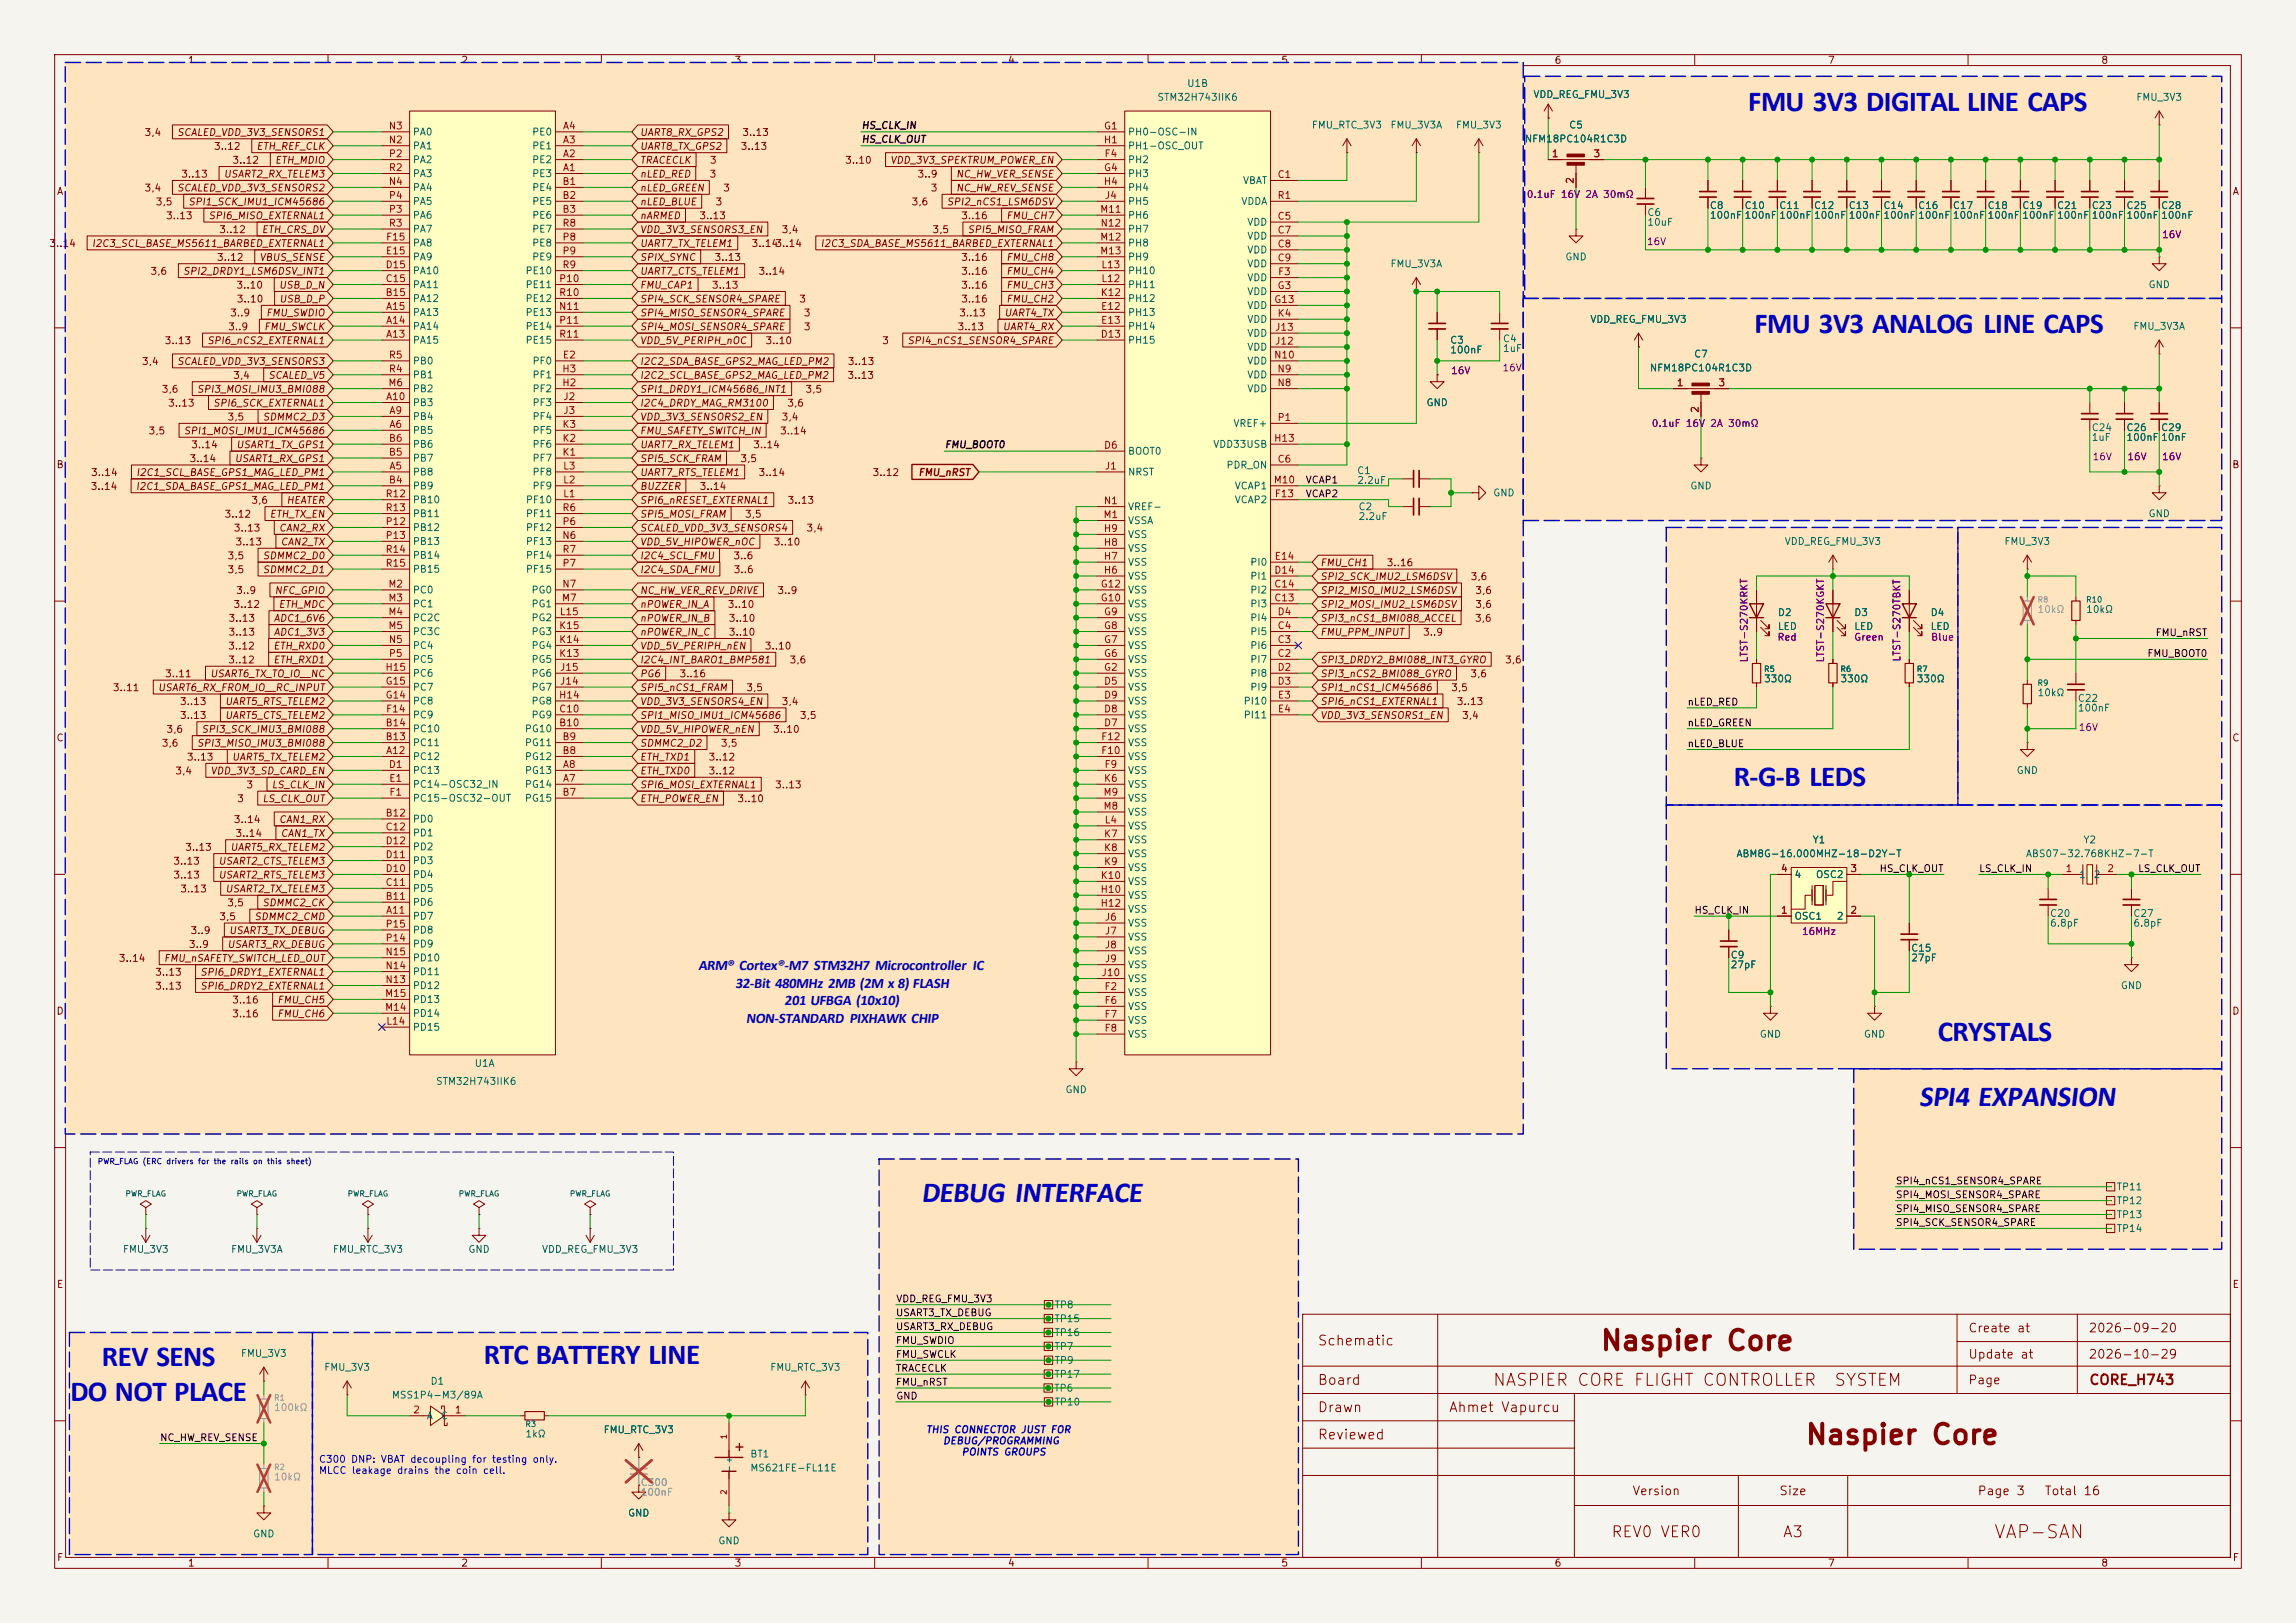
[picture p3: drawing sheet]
<svg xmlns="http://www.w3.org/2000/svg" width="420mm" height="297mm" viewBox="0 0 420 297" stroke-linecap="round" stroke-linejoin="round" font-family="sans-serif">
<defs><g id="words">
<g font-size="5.3" fill="#0000c2">
<text x="319.8" y="20.3">FMU 3V3 DIGITAL LINE CAPS</text>
<text x="320.9" y="61">FMU 3V3 ANALOG LINE CAPS</text>
<text x="317.1" y="143.8">R-G-B LEDS</text>
<text x="354.4" y="190.5">CRYSTALS</text>
<text x="351.1" y="202.4">SPI4 EXPANSION</text>
<text x="168.5" y="220">DEBUG INTERFACE</text>
<text x="18.7" y="250">REV SENS</text>
<text x="88.5" y="249.7">RTC BATTERY LINE</text>
<text x="12.9" y="256.4">DO NOT PLACE</text>
</g>
<g font-size="3.6" fill="#840000">
<text x="292.6" y="248">Naspier Core</text>
<text x="330.1" y="265.2">Naspier Core</text>
</g>
<g font-size="2.7" fill="#0000c2">
<text x="127.8" y="177.6">ARM® Cortex®-M7 STM32H7 Microcontroller IC</text>
<text x="134.5" y="180.8">32-Bit 480MHz 2MB (2M x 8) FLASH</text>
<text x="143.5" y="184">201 UFBGA (10x10)</text>
<text x="136.5" y="187.2">NON-STANDARD PIXHAWK CHIP</text>
</g>
<text font-size="2.4" fill="#840000" x="364.6" y="282.1">VAP-SAN</text>
<g font-size="2.2" fill="#840000">
<text x="272.9" y="254.2">NASPIER CORE FLIGHT CONTROLLER</text>
<text x="335.4" y="254.2">SYSTEM</text>
</g>
<g font-size="2" fill="#840000">
<text x="294.6" y="281.8">REV0 VER0</text>
<text x="326" y="281.8">A3</text>
</g>
<g font-size="1.8" fill="#840000">
<text x="240.9" y="246.7">Schematic</text>
<text x="240.9" y="253.9">Board</text>
<text x="382" y="253.9">CORE_H743</text>
<text x="240.9" y="258.9">Drawn</text>
<text x="240.9" y="263.9">Reviewed</text>
<text x="264.9" y="258.9">Ahmet Vapurcu</text>
</g>
<g font-size="1.6" fill="#840000">
<text x="359.9" y="244.2">Create at</text>
<text x="381.9" y="244.2">2026-09-20</text>
<text x="359.9" y="249">Update at</text>
<text x="381.9" y="249">2026-10-29</text>
<text x="359.9" y="253.7">Page</text>
<text x="298.5" y="274">Version</text>
<text x="325.4" y="274">Size</text>
<text x="361.6" y="274">Page 3</text>
<text x="373.9" y="274">Total 16</text>
</g>
<g font-size="1.3" fill="#840000">
<text x="34.3" y="12">1</text>
<text x="84.3" y="12">2</text>
<text x="134.3" y="12">3</text>
<text x="184.3" y="12">4</text>
<text x="234.3" y="12">5</text>
<text x="284.3" y="12">6</text>
<text x="334.3" y="12">7</text>
<text x="384.3" y="12">8</text>
<text x="26.3" y="25.2">3,4</text>
<text x="32.3" y="25.2">SCALED_VDD_3V3_SENSORS1</text>
<text x="39" y="27.7">3..12</text>
<text x="46.8" y="27.7">ETH_REF_CLK</text>
<text x="116.9" y="25.2">UART8_RX_GPS2</text>
<text x="116.9" y="27.7">UART8_TX_GPS2</text>
<text x="135.4" y="27.7">3..13</text>
<text x="135.7" y="25.2">3..13</text>
<text x="10.3" y="36">A</text>
<text x="26.3" y="35.3">3,4</text>
<text x="32.3" y="35.3">SCALED_VDD_3V3_SENSORS2</text>
<text x="33" y="32.8">3..13</text>
<text x="40.8" y="32.8">USART2_RX_TELEM3</text>
<text x="42.4" y="30.3">3..12</text>
<text x="50.2" y="30.3">ETH_MDIO</text>
<text x="116.9" y="32.8">nLED_RED</text>
<text x="116.9" y="30.3">TRACECLK</text>
<text x="116.9" y="35.3">nLED_GREEN</text>
<text x="129.7" y="32.8">3</text>
<text x="129.7" y="30.3">3</text>
<text x="132.2" y="35.3">3</text>
<text x="154.5" y="30.3">3..10</text>
<text x="162.7" y="30.3">VDD_3V3_SPEKTRUM_POWER_EN</text>
<text x="167.7" y="32.8">3..9</text>
<text x="170.1" y="35.3">3</text>
<text x="174.8" y="35.3">NC_HW_REV_SENSE</text>
<text x="174.8" y="32.8">NC_HW_VER_SENSE</text>
<text x="408.3" y="36">A</text>
<text x="28.4" y="37.9">3,5</text>
<text x="30.3" y="40.4">3..13</text>
<text x="34.3" y="37.9">SPI1_SCK_IMU1_ICM45686</text>
<text x="38" y="40.4">SPI6_MISO_EXTERNAL1</text>
<text x="116.9" y="37.9">nLED_BLUE</text>
<text x="116.9" y="40.4">nARMED</text>
<text x="127.8" y="40.4">3..13</text>
<text x="130.8" y="37.9">3</text>
<text x="166.6" y="37.9">3,6</text>
<text x="173.1" y="37.9">SPI2_nCS1_LSM6DSV</text>
<text x="175.7" y="40.4">3..16</text>
<text x="183.9" y="40.4">FMU_CH7</text>
<text x="8.9" y="45.5">3..14</text>
<text x="16.7" y="45.5">I2C3_SCL_BASE_MS5611_BARBED_EXTERNAL1</text>
<text x="40" y="43">3..12</text>
<text x="47.8" y="43">ETH_CRS_DV</text>
<text x="116.9" y="43">VDD_3V3_SENSORS3_EN</text>
<text x="116.9" y="45.5">UART7_TX_TELEM1</text>
<text x="137.4" y="45.5">3..14</text>
<text x="141.7" y="45.5">3..14</text>
<text x="142.9" y="43">3,4</text>
<text x="150" y="45.5">I2C3_SDA_BASE_MS5611_BARBED_EXTERNAL1</text>
<text x="170.4" y="43">3,5</text>
<text x="176.9" y="43">SPI5_MISO_FRAM</text>
<text x="27.4" y="50.6">3,6</text>
<text x="33.4" y="50.6">SPI2_DRDY1_LSM6DSV_INT1</text>
<text x="39.6" y="48">3..12</text>
<text x="43.1" y="53.1">3..10</text>
<text x="47.3" y="48">VBUS_SENSE</text>
<text x="50.9" y="53.1">USB_D_N</text>
<text x="116.9" y="53.1">FMU_CAP1</text>
<text x="116.9" y="48">SPIX_SYNC</text>
<text x="116.9" y="50.6">UART7_CTS_TELEM1</text>
<text x="130.1" y="53.1">3..13</text>
<text x="130.6" y="48">3..13</text>
<text x="138.6" y="50.6">3..14</text>
<text x="175.7" y="50.6">3..16</text>
<text x="175.7" y="53.1">3..16</text>
<text x="175.7" y="48">3..16</text>
<text x="183.9" y="50.6">FMU_CH4</text>
<text x="183.9" y="53.1">FMU_CH3</text>
<text x="183.9" y="48">FMU_CH8</text>
<text x="42" y="58.2">3..9</text>
<text x="43.2" y="55.7">3..10</text>
<text x="48.5" y="58.2">FMU_SWDIO</text>
<text x="51" y="55.7">USB_D_P</text>
<text x="116.9" y="55.7">SPI4_SCK_SENSOR4_SPARE</text>
<text x="116.9" y="58.2">SPI4_MISO_SENSOR4_SPARE</text>
<text x="146.1" y="55.7">3</text>
<text x="146.9" y="58.2">3</text>
<text x="175.3" y="58.2">3..13</text>
<text x="175.7" y="55.7">3..16</text>
<text x="183.6" y="58.2">UART4_TX</text>
<text x="183.9" y="55.7">FMU_CH2</text>
<text x="30" y="63.3">3..13</text>
<text x="37.8" y="63.3">SPI6_nCS2_EXTERNAL1</text>
<text x="41.6" y="60.7">3..9</text>
<text x="48.2" y="60.7">FMU_SWCLK</text>
<text x="116.9" y="60.7">SPI4_MOSI_SENSOR4_SPARE</text>
<text x="116.9" y="63.3">VDD_5V_PERIPH_nOC</text>
<text x="139.9" y="63.3">3..10</text>
<text x="146.9" y="60.7">3</text>
<text x="161.3" y="63.3">3</text>
<text x="165.9" y="63.3">SPI4_nCS1_SENSOR4_SPARE</text>
<text x="175" y="60.7">3..13</text>
<text x="183.3" y="60.7">UART4_RX</text>
<text x="25.8" y="67.1">3,4</text>
<text x="32.3" y="67.1">SCALED_VDD_3V3_SENSORS3</text>
<text x="42.5" y="69.6">3,4</text>
<text x="49" y="69.6">SCALED_V5</text>
<text x="116.9" y="67.1">I2C2_SDA_BASE_GPS2_MAG_LED_PM2</text>
<text x="116.9" y="69.6">I2C2_SCL_BASE_GPS2_MAG_LED_PM2</text>
<text x="154.9" y="69.6">3..13</text>
<text x="155" y="67.1">3..13</text>
<text x="29.5" y="72.2">3,6</text>
<text x="30.6" y="74.7">3..13</text>
<text x="35.9" y="72.2">SPI3_MOSI_IMU3_BMI088</text>
<text x="38.9" y="74.7">SPI6_SCK_EXTERNAL1</text>
<text x="41.5" y="77.3">3,5</text>
<text x="47.9" y="77.3">SDMMC2_D3</text>
<text x="116.9" y="72.2">SPI1_DRDY1_ICM45686_INT1</text>
<text x="116.9" y="77.3">VDD_3V3_SENSORS2_EN</text>
<text x="116.9" y="74.7">I2C4_DRDY_MAG_RM3100</text>
<text x="142.9" y="77.3">3,4</text>
<text x="143.9" y="74.7">3,6</text>
<text x="147.2" y="72.2">3,5</text>
<text x="27.1" y="79.8">3,5</text>
<text x="33.5" y="79.8">SPI1_MOSI_IMU1_ICM45686</text>
<text x="34.9" y="82.3">3..14</text>
<text x="43.1" y="82.3">USART1_TX_GPS1</text>
<text x="116.9" y="79.8">FMU_SAFETY_SWITCH_IN</text>
<text x="116.9" y="82.3">UART7_RX_TELEM1</text>
<text x="137.7" y="82.3">3..14</text>
<text x="142.6" y="79.8">3..14</text>
<text x="10.2" y="86">B</text>
<text x="16.5" y="90">3..14</text>
<text x="16.5" y="87.4">3..14</text>
<text x="24.7" y="90">I2C1_SDA_BASE_GPS1_MAG_LED_PM1</text>
<text x="24.8" y="87.4">I2C1_SCL_BASE_GPS1_MAG_LED_PM1</text>
<text x="34.6" y="84.9">3..14</text>
<text x="42.8" y="84.9">USART1_RX_GPS1</text>
<text x="116.9" y="90">BUZZER</text>
<text x="116.9" y="84.9">SPI5_SCK_FRAM</text>
<text x="116.9" y="87.4">UART7_RTS_TELEM1</text>
<text x="127.9" y="90">3..14</text>
<text x="135.3" y="84.9">3,5</text>
<text x="138.6" y="87.4">3..14</text>
<text x="159.5" y="87.4">3..12</text>
<text x="167.9" y="87.4">FMU_nRST</text>
<text x="408.2" y="86">B</text>
<text x="41" y="95">3..12</text>
<text x="45.9" y="92.5">3,6</text>
<text x="49.2" y="95">ETH_TX_EN</text>
<text x="52.3" y="92.5">HEATER</text>
<text x="116.9" y="92.5">SPI6_nRESET_EXTERNAL1</text>
<text x="116.9" y="95">SPI5_MOSI_FRAM</text>
<text x="136.2" y="95">3,5</text>
<text x="144" y="92.5">3..13</text>
<text x="42.7" y="97.6">3..13</text>
<text x="43" y="100.1">3..13</text>
<text x="50.9" y="97.6">CAN2_RX</text>
<text x="51.2" y="100.1">CAN2_TX</text>
<text x="116.9" y="100.1">VDD_5V_HIPOWER_nOC</text>
<text x="116.9" y="97.6">SCALED_VDD_3V3_SENSORS4</text>
<text x="141.4" y="100.1">3..10</text>
<text x="147.4" y="97.6">3,4</text>
<text x="41.5" y="105.2">3,5</text>
<text x="41.5" y="102.7">3,5</text>
<text x="47.9" y="105.2">SDMMC2_D1</text>
<text x="47.9" y="102.7">SDMMC2_D0</text>
<text x="116.9" y="102.7">I2C4_SCL_FMU</text>
<text x="116.9" y="105.2">I2C4_SDA_FMU</text>
<text x="134" y="102.7">3..6</text>
<text x="134.1" y="105.2">3..6</text>
<text x="241.4" y="106.5">SPI2_SCK_IMU2_LSM6DSV</text>
<text x="241.4" y="103.9">FMU_CH1</text>
<text x="253.5" y="103.9">3..16</text>
<text x="268.9" y="106.5">3,6</text>
<text x="42.6" y="111.5">3..12</text>
<text x="43.1" y="109">3..9</text>
<text x="50.1" y="109">NFC_GPIO</text>
<text x="50.8" y="111.5">ETH_MDC</text>
<text x="116.9" y="111.5">nPOWER_IN_A</text>
<text x="116.9" y="109">NC_HW_VER_REV_DRIVE</text>
<text x="133" y="111.5">3..10</text>
<text x="142.1" y="109">3..9</text>
<text x="241.4" y="109">SPI2_MISO_IMU2_LSM6DSV</text>
<text x="241.4" y="111.5">SPI2_MOSI_IMU2_LSM6DSV</text>
<text x="269.7" y="109">3,6</text>
<text x="269.7" y="111.5">3,6</text>
<text x="41.6" y="119.2">3..12</text>
<text x="41.7" y="114.1">3..13</text>
<text x="41.7" y="116.6">3..13</text>
<text x="49.9" y="119.2">ETH_RXD0</text>
<text x="49.9" y="114.1">ADC1_6V6</text>
<text x="49.9" y="116.6">ADC1_3V3</text>
<text x="116.9" y="119.2">VDD_5V_PERIPH_nEN</text>
<text x="116.9" y="116.6">nPOWER_IN_C</text>
<text x="116.9" y="114.1">nPOWER_IN_B</text>
<text x="133.2" y="116.6">3..10</text>
<text x="133.2" y="114.1">3..10</text>
<text x="139.8" y="119.2">3..10</text>
<text x="241.4" y="114.1">SPI3_nCS1_BMI088_ACCEL</text>
<text x="241.4" y="116.6">FMU_PPM_INPUT</text>
<text x="260.2" y="116.6">3..9</text>
<text x="269.7" y="114.1">3,6</text>
<text x="30.1" y="124.2">3..11</text>
<text x="38.3" y="124.2">USART6_TX_TO_IO__NC</text>
<text x="41.6" y="121.7">3..12</text>
<text x="49.9" y="121.7">ETH_RXD1</text>
<text x="116.9" y="124.2">PG6</text>
<text x="116.9" y="121.7">I2C4_INT_BARO1_BMP581</text>
<text x="124.2" y="124.2">3..16</text>
<text x="144.3" y="121.7">3,6</text>
<text x="241.4" y="124.2">SPI3_nCS2_BMI088_GYRO</text>
<text x="241.4" y="121.7">SPI3_DRDY2_BMI088_INT3_GYRO</text>
<text x="268.8" y="124.2">3,6</text>
<text x="275.2" y="121.7">3,6</text>
<text x="20.5" y="126.8">3..11</text>
<text x="28.8" y="126.8">USART6_RX_FROM_IO__RC_INPUT</text>
<text x="32.8" y="131.9">3..13</text>
<text x="32.8" y="129.3">3..13</text>
<text x="41" y="131.9">UART5_CTS_TELEM2</text>
<text x="41" y="129.3">UART5_RTS_TELEM2</text>
<text x="116.9" y="129.3">VDD_3V3_SENSORS4_EN</text>
<text x="116.9" y="131.9">SPI1_MISO_IMU1_ICM45686</text>
<text x="116.9" y="126.8">SPI5_nCS1_FRAM</text>
<text x="136.4" y="126.8">3,5</text>
<text x="142.9" y="129.3">3,4</text>
<text x="146.2" y="131.9">3,5</text>
<text x="241.4" y="126.8">SPI1_nCS1_ICM45686</text>
<text x="241.4" y="129.3">SPI6_nCS1_EXTERNAL1</text>
<text x="241.4" y="131.9">VDD_3V3_SENSORS1_EN</text>
<text x="265.3" y="126.8">3,5</text>
<text x="266.4" y="129.3">3..13</text>
<text x="267.3" y="131.9">3,4</text>
<text x="10.2" y="136">C</text>
<text x="29.5" y="136.9">3,6</text>
<text x="30.3" y="134.4">3,6</text>
<text x="35.9" y="136.9">SPI3_MISO_IMU3_BMI088</text>
<text x="36.7" y="134.4">SPI3_SCK_IMU3_BMI088</text>
<text x="116.9" y="136.9">SDMMC2_D2</text>
<text x="116.9" y="134.4">VDD_5V_HIPOWER_nEN</text>
<text x="131.7" y="136.9">3,5</text>
<text x="141.3" y="134.4">3..10</text>
<text x="408.2" y="136">C</text>
<text x="32" y="142">3,4</text>
<text x="34.1" y="139.5">3..13</text>
<text x="38.4" y="142">VDD_3V3_SD_CARD_EN</text>
<text x="42.3" y="139.5">UART5_TX_TELEM2</text>
<text x="116.9" y="142">ETH_TXD0</text>
<text x="116.9" y="139.5">ETH_TXD1</text>
<text x="129.5" y="142">3..12</text>
<text x="129.5" y="139.5">3..12</text>
<text x="43.3" y="147.1">3</text>
<text x="45" y="144.6">3</text>
<text x="47.9" y="147.1">LS_CLK_OUT</text>
<text x="49.6" y="144.6">LS_CLK_IN</text>
<text x="116.9" y="147.1">ETH_POWER_EN</text>
<text x="116.9" y="144.6">SPI6_MOSI_EXTERNAL1</text>
<text x="134.8" y="147.1">3..10</text>
<text x="141.7" y="144.6">3..13</text>
<text x="33.8" y="156">3..13</text>
<text x="42" y="156">UART5_RX_TELEM2</text>
<text x="42.7" y="150.9">3..14</text>
<text x="43" y="153.5">3..14</text>
<text x="50.9" y="150.9">CAN1_RX</text>
<text x="51.2" y="153.5">CAN1_TX</text>
<text x="31.6" y="161.1">3..13</text>
<text x="31.6" y="158.5">3..13</text>
<text x="39.8" y="161.1">USART2_RTS_TELEM3</text>
<text x="39.8" y="158.5">USART2_CTS_TELEM3</text>
<text x="32.9" y="163.6">3..13</text>
<text x="41.1" y="163.6">USART2_TX_TELEM3</text>
<text x="41.4" y="166.2">3,5</text>
<text x="47.9" y="166.2">SDMMC2_CK</text>
<text x="34.4" y="173.8">3..9</text>
<text x="34.7" y="171.2">3..9</text>
<text x="40" y="168.7">3,5</text>
<text x="41.5" y="173.8">USART3_RX_DEBUG</text>
<text x="41.8" y="171.2">USART3_TX_DEBUG</text>
<text x="46.4" y="168.7">SDMMC2_CMD</text>
<text x="21.6" y="176.3">3..14</text>
<text x="28.3" y="178.9">3..13</text>
<text x="29.9" y="176.3">FMU_nSAFETY_SWITCH_LED_OUT</text>
<text x="36.5" y="178.9">SPI6_DRDY1_EXTERNAL1</text>
<text x="10.2" y="186">D</text>
<text x="28.3" y="181.4">3..13</text>
<text x="36.5" y="181.4">SPI6_DRDY2_EXTERNAL1</text>
<text x="42.4" y="183.9">3..16</text>
<text x="50.6" y="183.9">FMU_CH5</text>
<text x="408.2" y="186">D</text>
<text x="42.4" y="186.5">3..16</text>
<text x="50.6" y="186.5">FMU_CH6</text>
<text x="10.3" y="236">E</text>
<text x="408.3" y="236">E</text>
<text x="10.3" y="286">F</text>
<text x="34.3" y="287">1</text>
<text x="84.3" y="287">2</text>
<text x="134.3" y="287">3</text>
<text x="184.3" y="287">4</text>
<text x="234.3" y="287">5</text>
<text x="284.3" y="287">6</text>
<text x="334.3" y="287">7</text>
<text x="384.3" y="287">8</text>
<text x="408.3" y="286">F</text>
</g>
<g font-size="1.3" fill="#006464">
<text x="217" y="16.2">U1B</text>
<text x="211.6" y="18.7">STM32H743IIK6</text>
<text x="239.8" y="23.8">FMU_RTC_3V3</text>
<text x="254.2" y="23.8">FMU_3V3A</text>
<text x="266.2" y="23.8">FMU_3V3</text>
<text x="280.4" y="18.2">VDD_REG_FMU_3V3</text>
<text x="286.9" y="23.8">C5</text>
<text x="390.7" y="18.7">FMU_3V3</text>
<text x="75.4" y="27.6">PA1</text>
<text x="75.4" y="25.1">PA0</text>
<text x="97.2" y="27.6">PE1</text>
<text x="97.2" y="25.1">PE0</text>
<text x="206.2" y="25.1">PH0-OSC-IN</text>
<text x="206.2" y="27.6">PH1-OSC_OUT</text>
<text x="278.8" y="26.4">NFM18PC104R1C3D</text>
<text x="75.4" y="35.3">PA4</text>
<text x="75.4" y="30.2">PA2</text>
<text x="75.4" y="32.7">PA3</text>
<text x="97.2" y="32.7">PE3</text>
<text x="97.2" y="30.2">PE2</text>
<text x="97.2" y="35.3">PE4</text>
<text x="206.2" y="30.2">PH2</text>
<text x="206.2" y="32.7">PH3</text>
<text x="206.2" y="35.3">PH4</text>
<text x="227.3" y="34">VBAT</text>
<text x="75.4" y="40.3">PA6</text>
<text x="75.4" y="37.8">PA5</text>
<text x="97.2" y="37.8">PE5</text>
<text x="97.2" y="40.3">PE6</text>
<text x="206.2" y="37.8">PH5</text>
<text x="206.2" y="40.3">PH6</text>
<text x="227" y="37.8">VDDA</text>
<text x="228" y="41.6">VDD</text>
<text x="301.2" y="39.8">C6</text>
<text x="301.2" y="41.6">10uF</text>
<text x="312.7" y="38.6">C8</text>
<text x="312.7" y="40.3">100nF</text>
<text x="319" y="38.6">C10</text>
<text x="319" y="40.3">100nF</text>
<text x="325.4" y="38.6">C11</text>
<text x="325.4" y="40.3">100nF</text>
<text x="331.7" y="38.6">C12</text>
<text x="331.7" y="40.3">100nF</text>
<text x="338.1" y="38.6">C13</text>
<text x="338.1" y="40.3">100nF</text>
<text x="344.4" y="38.6">C14</text>
<text x="344.4" y="40.3">100nF</text>
<text x="350.8" y="38.6">C16</text>
<text x="350.8" y="40.3">100nF</text>
<text x="357.1" y="38.6">C17</text>
<text x="357.1" y="40.3">100nF</text>
<text x="363.5" y="38.6">C18</text>
<text x="363.5" y="40.3">100nF</text>
<text x="369.8" y="38.6">C19</text>
<text x="369.8" y="40.3">100nF</text>
<text x="376.2" y="38.6">C21</text>
<text x="376.2" y="40.3">100nF</text>
<text x="382.5" y="38.6">C23</text>
<text x="382.5" y="40.3">100nF</text>
<text x="388.9" y="38.6">C25</text>
<text x="388.9" y="40.3">100nF</text>
<text x="395.2" y="38.6">C28</text>
<text x="395.2" y="40.3">100nF</text>
<text x="75.4" y="48">PA9</text>
<text x="75.4" y="45.4">PA8</text>
<text x="75.4" y="42.9">PA7</text>
<text x="97.2" y="45.4">PE8</text>
<text x="97.2" y="48">PE9</text>
<text x="97.2" y="42.9">PE7</text>
<text x="206.2" y="45.4">PH8</text>
<text x="206.2" y="48">PH9</text>
<text x="206.2" y="42.9">PH7</text>
<text x="228" y="44.1">VDD</text>
<text x="228" y="46.7">VDD</text>
<text x="286.2" y="48">GND</text>
<text x="75.4" y="53">PA11</text>
<text x="75.4" y="50.5">PA10</text>
<text x="96" y="53">PE11</text>
<text x="96" y="50.5">PE10</text>
<text x="206.2" y="53">PH11</text>
<text x="206.2" y="50.5">PH10</text>
<text x="228" y="49.2">VDD</text>
<text x="228" y="51.8">VDD</text>
<text x="254.2" y="49.2">FMU_3V3A</text>
<text x="392.9" y="53">GND</text>
<text x="75.4" y="58.1">PA13</text>
<text x="75.4" y="55.6">PA12</text>
<text x="96" y="58.1">PE13</text>
<text x="96" y="55.6">PE12</text>
<text x="206.2" y="58.1">PH13</text>
<text x="206.2" y="55.6">PH12</text>
<text x="228" y="54.3">VDD</text>
<text x="228" y="56.8">VDD</text>
<text x="228" y="59.4">VDD</text>
<text x="290.8" y="59.4">VDD_REG_FMU_3V3</text>
<text x="75.4" y="63.2">PA15</text>
<text x="75.4" y="60.7">PA14</text>
<text x="96" y="60.7">PE14</text>
<text x="96" y="63.2">PE15</text>
<text x="206.2" y="63.2">PH15</text>
<text x="206.2" y="60.7">PH14</text>
<text x="228" y="64.5">VDD</text>
<text x="228" y="61.9">VDD</text>
<text x="265.2" y="63.2">C3</text>
<text x="265.2" y="65">100nF</text>
<text x="274.8" y="62.9">C4</text>
<text x="274.8" y="64.7">1uF</text>
<text x="309.8" y="65.7">C7</text>
<text x="390.1" y="60.7">FMU_3V3A</text>
<text x="75.4" y="69.5">PB1</text>
<text x="75.4" y="67">PB0</text>
<text x="97.3" y="67">PF0</text>
<text x="97.3" y="69.5">PF1</text>
<text x="228" y="69.5">VDD</text>
<text x="228" y="67">VDD</text>
<text x="301.7" y="68.3">NFM18PC104R1C3D</text>
<text x="75.4" y="77.2">PB4</text>
<text x="75.4" y="74.6">PB3</text>
<text x="75.4" y="72.1">PB2</text>
<text x="97.3" y="72.1">PF2</text>
<text x="97.3" y="74.6">PF3</text>
<text x="97.3" y="77.2">PF4</text>
<text x="228" y="72.1">VDD</text>
<text x="260.8" y="74.6">GND</text>
<text x="75.4" y="79.7">PB5</text>
<text x="75.4" y="82.2">PB6</text>
<text x="97.3" y="82.2">PF6</text>
<text x="97.3" y="79.7">PF5</text>
<text x="206.2" y="83.5">BOOT0</text>
<text x="221.8" y="82.2">VDD33USB</text>
<text x="225.5" y="78.4">VREF+</text>
<text x="382.5" y="79.2">C24</text>
<text x="382.5" y="81">1uF</text>
<text x="388.9" y="79.2">C26</text>
<text x="388.9" y="81">100nF</text>
<text x="395.2" y="79.2">C29</text>
<text x="395.2" y="81">10nF</text>
<text x="75.4" y="87.3">PB8</text>
<text x="75.4" y="89.9">PB9</text>
<text x="75.4" y="84.8">PB7</text>
<text x="97.3" y="84.8">PF7</text>
<text x="97.3" y="89.9">PF9</text>
<text x="97.3" y="87.3">PF8</text>
<text x="206.2" y="87.3">NRST</text>
<text x="224.2" y="86.1">PDR_ON</text>
<text x="225.7" y="89.9">VCAP1</text>
<text x="248.1" y="87.1">C1</text>
<text x="248.1" y="88.9">2.2uF</text>
<text x="309.1" y="89.9">GND</text>
<text x="75.4" y="92.4">PB10</text>
<text x="75.4" y="94.9">PB11</text>
<text x="96.1" y="92.4">PF10</text>
<text x="96.1" y="94.9">PF11</text>
<text x="206.2" y="93.7">VREF-</text>
<text x="225.7" y="92.4">VCAP2</text>
<text x="248.4" y="93.7">C2</text>
<text x="248.4" y="95.5">2.2uF</text>
<text x="273" y="91.1">GND</text>
<text x="392.9" y="94.9">GND</text>
<text x="75.4" y="97.5">PB12</text>
<text x="75.4" y="100">PB13</text>
<text x="96.1" y="100">PF13</text>
<text x="96.1" y="97.5">PF12</text>
<text x="206.2" y="101.3">VSS</text>
<text x="206.2" y="98.8">VSS</text>
<text x="206.2" y="96.2">VSSA</text>
<text x="326.4" y="100">VDD_REG_FMU_3V3</text>
<text x="366.5" y="100">FMU_3V3</text>
<text x="75.4" y="102.6">PB14</text>
<text x="75.4" y="105.1">PB15</text>
<text x="96.1" y="105.1">PF15</text>
<text x="96.1" y="102.6">PF14</text>
<text x="206.2" y="106.4">VSS</text>
<text x="206.2" y="103.8">VSS</text>
<text x="228.6" y="106.4">PI1</text>
<text x="228.6" y="103.8">PI0</text>
<text x="75.4" y="108.9">PC0</text>
<text x="75.4" y="111.5">PC1</text>
<text x="75.4" y="114">PC2C</text>
<text x="97.1" y="114">PG2</text>
<text x="97.1" y="111.5">PG1</text>
<text x="97.1" y="108.9">PG0</text>
<text x="206.2" y="114">VSS</text>
<text x="206.2" y="111.5">VSS</text>
<text x="206.2" y="108.9">VSS</text>
<text x="228.6" y="111.5">PI3</text>
<text x="228.6" y="108.9">PI2</text>
<text x="228.6" y="114">PI4</text>
<text x="325.1" y="113">D2</text>
<text x="339.1" y="113">D3</text>
<text x="353" y="113">D4</text>
<text x="381.5" y="112.5">10kΩ</text>
<text x="75.4" y="116.5">PC3C</text>
<text x="75.4" y="119.1">PC4</text>
<text x="97.1" y="119.1">PG4</text>
<text x="97.1" y="116.5">PG3</text>
<text x="206.2" y="119.1">VSS</text>
<text x="206.2" y="116.5">VSS</text>
<text x="228.6" y="119.1">PI6</text>
<text x="228.6" y="116.5">PI5</text>
<text x="325.1" y="115.6">LED</text>
<text x="339.1" y="115.6">LED</text>
<text x="353" y="115.6">LED</text>
<text x="75.4" y="124.2">PC6</text>
<text x="75.4" y="121.6">PC5</text>
<text x="97.1" y="124.2">PG6</text>
<text x="97.1" y="121.6">PG5</text>
<text x="206.2" y="124.2">VSS</text>
<text x="206.2" y="121.6">VSS</text>
<text x="228.6" y="121.6">PI7</text>
<text x="228.6" y="124.2">PI8</text>
<text x="322.6" y="125.2">330Ω</text>
<text x="336.5" y="125.2">330Ω</text>
<text x="350.5" y="125.2">330Ω</text>
<text x="75.4" y="131.8">PC9</text>
<text x="75.4" y="129.2">PC8</text>
<text x="75.4" y="126.7">PC7</text>
<text x="97.1" y="131.8">PG9</text>
<text x="97.1" y="129.2">PG8</text>
<text x="97.1" y="126.7">PG7</text>
<text x="206.2" y="126.7">VSS</text>
<text x="206.2" y="131.8">VSS</text>
<text x="206.2" y="129.2">VSS</text>
<text x="227.4" y="129.2">PI10</text>
<text x="227.4" y="131.8">PI11</text>
<text x="228.6" y="126.7">PI9</text>
<text x="372.6" y="127.7">10kΩ</text>
<text x="380" y="128.7">C22</text>
<text x="380" y="130.5">100nF</text>
<text x="75.4" y="136.9">PC11</text>
<text x="75.4" y="134.3">PC10</text>
<text x="95.9" y="136.9">PG11</text>
<text x="95.9" y="134.3">PG10</text>
<text x="206.2" y="134.3">VSS</text>
<text x="206.2" y="136.9">VSS</text>
<text x="75.4" y="139.4">PC12</text>
<text x="75.4" y="141.9">PC13</text>
<text x="95.9" y="141.9">PG13</text>
<text x="95.9" y="139.4">PG12</text>
<text x="206.2" y="141.9">VSS</text>
<text x="206.2" y="139.4">VSS</text>
<text x="368.8" y="141.9">GND</text>
<text x="75.4" y="144.5">PC14-OSC32_IN</text>
<text x="75.4" y="147">PC15-OSC32-OUT</text>
<text x="95.9" y="144.5">PG14</text>
<text x="95.9" y="147">PG15</text>
<text x="206.2" y="144.5">VSS</text>
<text x="206.2" y="149.6">VSS</text>
<text x="206.2" y="147">VSS</text>
<text x="75.4" y="150.8">PD0</text>
<text x="75.4" y="153.4">PD1</text>
<text x="75.4" y="155.9">PD2</text>
<text x="206.2" y="154.6">VSS</text>
<text x="206.2" y="152.1">VSS</text>
<text x="331.5" y="154.6">Y1</text>
<text x="381" y="154.6">Y2</text>
<text x="75.4" y="161">PD4</text>
<text x="75.4" y="158.4">PD3</text>
<text x="206.2" y="157.2">VSS</text>
<text x="206.2" y="159.7">VSS</text>
<text x="317.5" y="157.2">ABM8G-16.000MHZ-18-D2Y-T</text>
<text x="328.1" y="161">4</text>
<text x="332.1" y="161">OSC2</text>
<text x="370.5" y="157.2">ABS07-32.768KHZ-7-T</text>
<text x="380.2" y="161">1</text>
<text x="382.9" y="161">2</text>
<text x="75.4" y="166.1">PD6</text>
<text x="75.4" y="163.5">PD5</text>
<text x="206.2" y="164.8">VSS</text>
<text x="206.2" y="167.3">VSS</text>
<text x="206.2" y="162.3">VSS</text>
<text x="75.4" y="168.6">PD7</text>
<text x="75.4" y="173.7">PD9</text>
<text x="75.4" y="171.1">PD8</text>
<text x="206.2" y="169.9">VSS</text>
<text x="206.2" y="172.4">VSS</text>
<text x="328.1" y="168.6">OSC1</text>
<text x="335.9" y="168.6">2</text>
<text x="374.9" y="168.1">C20</text>
<text x="374.9" y="169.9">6.8pF</text>
<text x="390.1" y="168.1">C27</text>
<text x="390.1" y="169.9">6.8pF</text>
<text x="75.4" y="178.8">PD11</text>
<text x="75.4" y="176.2">PD10</text>
<text x="206.2" y="175">VSS</text>
<text x="206.2" y="177.5">VSS</text>
<text x="316.5" y="175.7">C9</text>
<text x="316.5" y="177.5">27pF</text>
<text x="349.5" y="174.4">C15</text>
<text x="349.5" y="176.2">27pF</text>
<text x="75.4" y="183.8">PD13</text>
<text x="75.4" y="181.3">PD12</text>
<text x="206.2" y="182.6">VSS</text>
<text x="206.2" y="185.1">VSS</text>
<text x="206.2" y="180">VSS</text>
<text x="387.8" y="181.3">GND</text>
<text x="75.4" y="188.9">PD15</text>
<text x="75.4" y="186.4">PD14</text>
<text x="206.2" y="187.7">VSS</text>
<text x="206.2" y="190.2">VSS</text>
<text x="321.8" y="190.2">GND</text>
<text x="340.8" y="190.2">GND</text>
<text x="86.7" y="195.5">U1A</text>
<text x="79.6" y="198.8">STM32H743IIK6</text>
<text x="194.8" y="200.4">GND</text>
<text x="387.1" y="218.1">TP11</text>
<text x="387.1" y="220.7">TP12</text>
<text x="387.1" y="225.8">TP14</text>
<text x="387.1" y="223.2">TP13</text>
<text x="22.4" y="229.6">FMU_3V3</text>
<text x="42.1" y="229.6">FMU_3V3A</text>
<text x="60.8" y="229.6">FMU_RTC_3V3</text>
<text x="85.6" y="229.6">GND</text>
<text x="99" y="229.6">VDD_REG_FMU_3V3</text>
<text x="192.8" y="239.7">TP8</text>
<text x="192.8" y="242.3">TP15</text>
<text x="192.8" y="244.8">TP16</text>
<text x="44" y="248.6">FMU_3V3</text>
<text x="59.2" y="251.2">FMU_3V3</text>
<text x="140.8" y="251.2">FMU_RTC_3V3</text>
<text x="192.8" y="247.3">TP7</text>
<text x="192.8" y="249.9">TP9</text>
<text x="71.6" y="256.2">MSS1P4-M3/89A</text>
<text x="78.6" y="253.7">D1</text>
<text x="192.7" y="255">TP6</text>
<text x="192.8" y="252.4">TP17</text>
<text x="192.8" y="257.5">TP10</text>
<text x="78" y="260">A</text>
<text x="80.5" y="260">C</text>
<text x="96" y="263.3">1kΩ</text>
<text x="110.3" y="262.6">FMU_RTC_3V3</text>
<text x="137.1" y="267">BT1</text>
<text x="137.1" y="269.6">MS621FE-FL11E</text>
<text x="46.2" y="281.6">GND</text>
<text x="114.8" y="277.8">GND</text>
<text x="131.3" y="282.9">GND</text>
</g>
<g font-size="1.3" fill="#a90000">
<text x="71" y="24">N3</text>
<text x="102.9" y="24">A4</text>
<text x="201.8" y="24">G1</text>
<text x="71" y="26.5">N2</text>
<text x="71" y="29.1">P2</text>
<text x="102.9" y="29.1">A2</text>
<text x="102.9" y="26.5">A3</text>
<text x="201.8" y="26.5">H1</text>
<text x="201.9" y="29.1">F4</text>
<text x="283.7" y="29.1">1</text>
<text x="291.4" y="29.1">3</text>
<text x="71" y="34.2">N4</text>
<text x="71" y="31.6">R2</text>
<text x="102.8" y="34.2">B1</text>
<text x="102.9" y="31.6">A1</text>
<text x="201.8" y="34.2">H4</text>
<text x="201.8" y="31.6">G4</text>
<text x="233.6" y="32.9">C1</text>
<text x="288.2" y="33.8" transform="rotate(-90 288.2 33.8)">2</text>
<text x="71" y="39.2">P3</text>
<text x="71" y="36.7">P4</text>
<text x="71" y="41.8">R3</text>
<text x="102.8" y="36.7">B2</text>
<text x="102.8" y="39.2">B3</text>
<text x="102.8" y="41.8">R8</text>
<text x="201.1" y="39.2">M11</text>
<text x="201.2" y="41.8">N12</text>
<text x="202" y="36.7">J4</text>
<text x="233.6" y="40.5">C5</text>
<text x="233.6" y="36.7">R1</text>
<text x="70.5" y="46.9">E15</text>
<text x="70.5" y="44.3">F15</text>
<text x="102.8" y="44.3">P8</text>
<text x="102.8" y="46.9">P9</text>
<text x="201.1" y="44.3">M12</text>
<text x="201.1" y="46.9">M13</text>
<text x="233.6" y="43">C7</text>
<text x="233.6" y="45.6">C8</text>
<text x="70.4" y="51.9">C15</text>
<text x="70.4" y="49.4">D15</text>
<text x="102.2" y="51.9">P10</text>
<text x="102.8" y="49.4">R9</text>
<text x="201.3" y="51.9">L12</text>
<text x="201.3" y="49.4">L13</text>
<text x="233.6" y="48.1">C9</text>
<text x="233.6" y="53.2">G3</text>
<text x="233.7" y="50.7">F3</text>
<text x="70.4" y="54.5">B15</text>
<text x="70.5" y="59.6">A14</text>
<text x="70.5" y="57">A15</text>
<text x="102.1" y="57">N11</text>
<text x="102.2" y="59.6">P11</text>
<text x="102.2" y="54.5">R10</text>
<text x="201.2" y="54.5">K12</text>
<text x="201.3" y="57">E12</text>
<text x="201.3" y="59.6">E13</text>
<text x="233" y="55.7">G13</text>
<text x="233.6" y="58.3">K4</text>
<text x="70.5" y="62.1">A13</text>
<text x="71" y="65.9">R5</text>
<text x="102.2" y="62.1">R11</text>
<text x="102.8" y="65.9">E2</text>
<text x="201.2" y="62.1">D13</text>
<text x="232.9" y="65.9">N10</text>
<text x="233.1" y="63.4">J12</text>
<text x="233.1" y="60.8">J13</text>
<text x="70.9" y="71">M6</text>
<text x="71" y="68.4">R4</text>
<text x="102.7" y="71">H2</text>
<text x="102.7" y="68.4">H3</text>
<text x="233.6" y="71">N8</text>
<text x="233.6" y="68.4">N9</text>
<text x="306.6" y="71">1</text>
<text x="314.2" y="71">3</text>
<text x="70.5" y="73.5">A10</text>
<text x="71.1" y="76.1">A9</text>
<text x="102.9" y="73.5">J2</text>
<text x="102.9" y="76.1">J3</text>
<text x="233.6" y="77.3">P1</text>
<text x="311" y="75.7" transform="rotate(-90 311 75.7)">2</text>
<text x="71" y="83.7">B5</text>
<text x="71" y="81.1">B6</text>
<text x="71.1" y="78.6">A6</text>
<text x="102.8" y="83.7">K1</text>
<text x="102.8" y="81.1">K2</text>
<text x="102.8" y="78.6">K3</text>
<text x="201.8" y="82.4">D6</text>
<text x="232.9" y="81.1">H13</text>
<text x="71" y="88.8">B4</text>
<text x="71.1" y="86.2">A5</text>
<text x="102.9" y="88.8">L2</text>
<text x="102.9" y="86.2">L3</text>
<text x="202" y="86.2">J1</text>
<text x="232.9" y="88.8">M10</text>
<text x="233.6" y="85">C6</text>
<text x="70.4" y="91.3">R12</text>
<text x="70.4" y="93.8">R13</text>
<text x="102.8" y="93.8">R6</text>
<text x="102.9" y="91.3">L1</text>
<text x="201.7" y="95.1">M1</text>
<text x="201.8" y="92.6">N1</text>
<text x="233.1" y="91.3">F13</text>
<text x="70.4" y="96.4">P12</text>
<text x="70.4" y="98.9">P13</text>
<text x="70.4" y="101.5">R14</text>
<text x="102.7" y="98.9">N6</text>
<text x="102.8" y="96.4">P6</text>
<text x="102.8" y="101.5">R7</text>
<text x="201.8" y="100.2">H8</text>
<text x="201.8" y="97.7">H9</text>
<text x="70.4" y="104">R15</text>
<text x="70.9" y="107.8">M2</text>
<text x="102.7" y="107.8">N7</text>
<text x="102.8" y="104">P7</text>
<text x="201.2" y="107.8">G12</text>
<text x="201.8" y="105.3">H6</text>
<text x="201.8" y="102.7">H7</text>
<text x="233" y="107.8">C14</text>
<text x="233" y="105.3">D14</text>
<text x="233" y="102.7">E14</text>
<text x="70.9" y="110.4">M3</text>
<text x="70.9" y="112.9">M4</text>
<text x="102.3" y="112.9">L15</text>
<text x="102.7" y="110.4">M7</text>
<text x="201.2" y="110.4">G10</text>
<text x="201.8" y="112.9">G9</text>
<text x="233" y="110.4">C13</text>
<text x="233.6" y="112.9">D4</text>
<text x="70.9" y="115.4">M5</text>
<text x="71" y="118">N5</text>
<text x="102.2" y="118">K14</text>
<text x="102.2" y="115.4">K15</text>
<text x="201.8" y="118">G7</text>
<text x="201.8" y="115.4">G8</text>
<text x="233.6" y="118">C3</text>
<text x="233.6" y="115.4">C4</text>
<text x="70.4" y="123.1">H15</text>
<text x="70.4" y="125.6">G15</text>
<text x="71" y="120.5">P5</text>
<text x="102.2" y="120.5">K13</text>
<text x="102.3" y="125.6">J14</text>
<text x="102.3" y="123.1">J15</text>
<text x="201.8" y="125.6">D5</text>
<text x="201.8" y="123.1">G2</text>
<text x="201.8" y="120.5">G6</text>
<text x="233.6" y="120.5">C2</text>
<text x="233.6" y="123.1">D2</text>
<text x="233.6" y="125.6">D3</text>
<text x="70.4" y="128.1">G14</text>
<text x="70.5" y="130.7">F14</text>
<text x="102.1" y="128.1">H14</text>
<text x="102.2" y="130.7">C10</text>
<text x="201.8" y="130.7">D8</text>
<text x="201.8" y="128.1">D9</text>
<text x="233.6" y="128.1">E3</text>
<text x="233.6" y="130.7">E4</text>
<text x="70.4" y="135.8">B13</text>
<text x="70.4" y="133.2">B14</text>
<text x="102.2" y="133.2">B10</text>
<text x="102.8" y="135.8">B9</text>
<text x="201.3" y="135.8">F12</text>
<text x="201.8" y="133.2">D7</text>
<text x="70.5" y="138.3">A12</text>
<text x="71" y="140.8">D1</text>
<text x="71.1" y="143.4">E1</text>
<text x="102.8" y="138.3">B8</text>
<text x="102.9" y="143.4">A7</text>
<text x="102.9" y="140.8">A8</text>
<text x="201.3" y="138.3">F10</text>
<text x="201.8" y="143.4">K6</text>
<text x="201.9" y="140.8">F9</text>
<text x="70.4" y="149.7">B12</text>
<text x="71.1" y="145.9">F1</text>
<text x="102.8" y="145.9">B7</text>
<text x="201.7" y="148.5">M8</text>
<text x="201.7" y="145.9">M9</text>
<text x="70.4" y="152.3">C12</text>
<text x="70.4" y="154.8">D12</text>
<text x="201.8" y="153.5">K7</text>
<text x="202" y="151">L4</text>
<text x="70.4" y="159.9">D10</text>
<text x="70.4" y="157.3">D11</text>
<text x="201.2" y="161.2">K10</text>
<text x="201.8" y="156.1">K8</text>
<text x="201.8" y="158.6">K9</text>
<text x="325.7" y="159.9">4</text>
<text x="338.4" y="159.9">3</text>
<text x="377.7" y="159.9">1</text>
<text x="385.3" y="159.9">2</text>
<text x="70.4" y="165">B11</text>
<text x="70.4" y="162.4">C11</text>
<text x="70.5" y="167.5">A11</text>
<text x="201.2" y="163.7">H10</text>
<text x="201.2" y="166.2">H12</text>
<text x="325.7" y="167.5">1</text>
<text x="338.4" y="167.5">2</text>
<text x="70.4" y="172.6">P14</text>
<text x="70.4" y="170">P15</text>
<text x="202" y="168.8">J6</text>
<text x="202" y="171.3">J7</text>
<text x="202" y="173.9">J8</text>
<text x="70.4" y="177.7">N14</text>
<text x="70.4" y="175.1">N15</text>
<text x="201.4" y="178.9">J10</text>
<text x="202" y="176.4">J9</text>
<text x="70.3" y="185.3">M14</text>
<text x="70.3" y="182.7">M15</text>
<text x="70.4" y="180.2">N13</text>
<text x="201.9" y="181.5">F2</text>
<text x="201.9" y="184">F6</text>
<text x="70.5" y="187.8">L14</text>
<text x="201.9" y="186.6">F7</text>
<text x="201.9" y="189.1">F8</text>
<text x="75.5" y="258.9">2</text>
<text x="83.1" y="258.9">1</text>
</g>
<g font-size="1.3" fill="#0f0f0f">
<text x="157.5" y="23.9">HS_CLK_IN</text>
<text x="157.5" y="26.4">HS_CLK_OUT</text>
<text x="172.7" y="82.3">FMU_BOOT0</text>
<text x="238.7" y="88.8">VCAP1</text>
<text x="238.7" y="91.3">VCAP2</text>
<text x="394.2" y="116.7">FMU_nRST</text>
<text x="392.7" y="120.5">FMU_BOOT0</text>
<text x="308.6" y="129.4">nLED_RED</text>
<text x="308.6" y="137">nLED_BLUE</text>
<text x="308.6" y="133.2">nLED_GREEN</text>
<text x="343.7" y="159.9">HS_CLK_OUT</text>
<text x="361.9" y="159.9">LS_CLK_IN</text>
<text x="391" y="159.9">LS_CLK_OUT</text>
<text x="309.9" y="167.5">HS_CLK_IN</text>
<text x="346.7" y="219.6">SPI4_MOSI_SENSOR4_SPARE</text>
<text x="346.7" y="217">SPI4_nCS1_SENSOR4_SPARE</text>
<text x="346.7" y="224.7">SPI4_SCK_SENSOR4_SPARE</text>
<text x="346.7" y="222.1">SPI4_MISO_SENSOR4_SPARE</text>
<text x="163.8" y="238.6">VDD_REG_FMU_3V3</text>
<text x="163.8" y="241.2">USART3_TX_DEBUG</text>
<text x="163.8" y="243.7">USART3_RX_DEBUG</text>
<text x="163.8" y="251.3">TRACECLK</text>
<text x="163.8" y="248.8">FMU_SWCLK</text>
<text x="163.8" y="246.3">FMU_SWDIO</text>
<text x="163.8" y="253.9">FMU_nRST</text>
<text x="163.8" y="256.4">GND</text>
<text x="29.2" y="264">NC_HW_REV_SENSE</text>
</g>
<g font-size="1.3" fill="#840084">
<text x="279.2" y="36.5">0.1uF 16V 2A 30mΩ</text>
<text x="301.1" y="45.2">16V</text>
<text x="395.4" y="43.9">16V</text>
<text x="265.3" y="68.8">16V</text>
<text x="274.7" y="68.3">16V</text>
<text x="302" y="78.4">0.1uF 16V 2A 30mΩ</text>
<text x="382.7" y="84.5">16V</text>
<text x="389" y="84.5">16V</text>
<text x="395.4" y="84.5">16V</text>
<text x="325" y="117.5">Red</text>
<text x="339.1" y="117.5">Green</text>
<text x="353.1" y="117.5">Blue</text>
<text x="320" y="121.3" transform="rotate(-90 320 121.3)">LTST-S270KRKT</text>
<text x="334" y="121.3" transform="rotate(-90 334 121.3)">LTST-S270KGKT</text>
<text x="347.9" y="121.2" transform="rotate(-90 347.9 121.2)">LTST-S270TBKT</text>
<text x="380.1" y="134.1">16V</text>
<text x="329.5" y="171.4">16MHz</text>
</g>
<g font-size="1.3" fill="#939391">
<text x="372.6" y="112.5">10kΩ</text>
<text x="50" y="258.5">100kΩ</text>
<text x="50" y="271.2">10kΩ</text>
<text x="117.1" y="272.2">C300</text>
<text x="117.1" y="274">100nF</text>
</g>
<g font-size="1.3" fill="#0000c2">
<text x="169.3" y="262.6">THIS CONNECTOR JUST FOR</text>
<text x="58.2" y="268">C300 DNP: VBAT decoupling for testing only.</text>
<text x="172.4" y="264.6">DEBUG/PROGRAMMING</text>
<text x="175.8" y="266.7">POINTS GROUPS</text>
<text x="58.2" y="270">MLCC leakage drains the coin cell.</text>
</g>
<g font-size="1" fill="#939391">
<text x="372.6" y="110.5">R8</text>
<text x="50" y="256.5">R1</text>
<text x="50" y="269.2">R2</text>
</g>
<g font-size="1" fill="#006464">
<text x="381.5" y="110.5">R10</text>
<text x="322.6" y="123.2">R5</text>
<text x="336.5" y="123.2">R6</text>
<text x="350.5" y="123.2">R7</text>
<text x="372.6" y="125.7">R9</text>
<text x="22.9" y="219.2">PWR_FLAG</text>
<text x="43.2" y="219.2">PWR_FLAG</text>
<text x="63.5" y="219.2">PWR_FLAG</text>
<text x="83.8" y="219.2">PWR_FLAG</text>
<text x="104.1" y="219.2">PWR_FLAG</text>
<text x="96" y="261.4">R3</text>
<text x="134.1" y="269.5" transform="rotate(-90 134.1 269.5)">-+</text>
</g>
<text font-size="1" fill="#0000c2" x="17.8" y="213.3">PWR_FLAG (ERC drivers for the rails on this sheet)</text>
<g font-size="1" fill="#a90000">
<text x="133.2" y="263.5" transform="rotate(-90 133.2 263.5)">1</text>
<text x="133.2" y="273.6" transform="rotate(-90 133.2 273.6)">2</text>
</g>
</g></defs>
<path d="M0 0h420v297h-420z" fill="#f5f4ef" stroke="#f5f4ef" stroke-width=".18"/>
<g fill="none" stroke="#840000" stroke-width=".18">
<path d="M10 10h400v277h-400zM12 12h396v273h-396zM60 10v2M110 10v2M160 10v2M210 10v2M260 10v2M310 10v2M360 10v2M10 60h2M408 60h2M10 110h2"/>
<path d="M408 110h2M10 160h2M408 160h2M10 210h2M408 210h2M238.3 240.5h169.7v44.5h-169.7zM238.3 250h169.7M238.3 255h169.7M263 240.5v44.5M288 255v30M358 245.5h50M358 240.5v14.5"/>
<path d="M380 240.5v14.5M10 260h2M238.3 260h49.7M238.3 265h49.7M238.3 270h169.7M288 275.5h120M318 270v15M338 270v15M408 260h2M60 285v2M110 285v2M160 285v2"/>
<path d="M210 285v2M260 285v2M310 285v2M360 285v2"/>
</g>
<g fill="#ffe5bf">
<path d="M278.9 14h127.5v40.6h-127.5z"/>
<path d="M278.6 54.6h127.8v40.7h-127.8z"/>
<path d="M160.8 212.1h76.7v72.4h-76.7z"/>
<path d="M304.8 96.5h53.3v50.8h-53.3z"/>
<path d="M304.8 147.3h101.6v48.3h-101.6z"/>
<path d="M358.1 96.5h48.3v50.8h-48.3z"/>
<path d="M339.1 195.6h67.3v33h-67.3z"/>
<path d="M11.9 11.4h266.7v196.1h-266.7z"/>
<path d="M12.7 243.8h44.4v40.7h-44.4z"/>
<path d="M57.1 243.8h101.6v40.7h-101.6z"/>
</g>
<g fill="none" stroke="#840000" stroke-width=".18">
<path d="M246.4 27.9h.1M246.4 25.4l-.8 1.3M246.4 25.4l.7 1.3M246.4 25.4v2.5M395 22.9h.1M395 20.3l-.8 1.3M395 20.3l.7 1.3M395 20.3v2.6M259.1 53.3h.1M259.1 50.8l-.8 1.3M259.1 50.8l.7 1.3M259.1 50.8v2.5"/>
<path d="M262.9 68.6v1.3h1.3l-1.3 1.2-1.3-1.2h1.3M262.9 68.6h.1M95.2 259.1h.8M99.6 259.1h.7M191 240.5h1.5v1.6h-1.5zM191.8 241.3h.1M116.8 266.7h.1M116.8 264.2l-.7 1.2M116.8 264.2l.8 1.2M116.8 264.2v2.5M133.3 276.9v1.2h1.3l-1.3 1.3-1.2-1.3h1.2M133.3 276.9h.1"/>
</g>
<path d="M115.3 269.7h3.1M115.3 268.7h3.1" fill="none" stroke="#9c9b98" stroke-width=".3"/>
<path d="M116.8 266.7v2M116.8 269.7v2.1" fill="none" stroke="#9c9b98" stroke-width=".18"/>
<path d="M114.5 267.2l4.7 4.1M119.2 267.2l-4.7 4.1" fill="none" stroke="#e12e31" stroke-width=".46"/>
<path d="M96 258.3h3.6v1.5h-3.6z" fill="none" stroke="#840000" stroke-width=".2"/>
<path d="M74.9 20.3h26.7v172.7h-26.7z" fill="#ffffc2"/>
<g fill="none" stroke="#840000" stroke-width=".18">
<path d="M69.8 31.8h5.1M69.8 29.2h5.1M69.8 26.7h5.1M69.8 24.1h5.1M69.8 34.3h5.1M69.8 36.8h5.1M69.8 39.4h5.1M74.9 20.3h26.7v172.7h-26.7zM101.6 31.8h5.1M101.6 29.2h5.1M101.6 26.7h5.1M101.6 24.1h5.1"/>
<path d="M101.6 34.3h5.1M101.6 36.8h5.1M101.6 39.4h5.1M69.8 59.7h5.1M69.8 57.2h5.1M69.8 54.6h5.1M69.8 52.1h5.1M69.8 49.5h5.1M69.8 47h5.1M69.8 44.5h5.1M69.8 41.9h5.1M101.6 59.7h5.1"/>
<path d="M101.6 57.2h5.1M101.6 54.6h5.1M101.6 52.1h5.1M101.6 49.5h5.1M101.6 47h5.1M101.6 44.5h5.1M101.6 41.9h5.1M69.8 78.7h5.1M69.8 76.2h5.1M69.8 73.7h5.1M69.8 62.2h5.1M69.8 66h5.1"/>
<path d="M69.8 71.1h5.1M69.8 68.6h5.1M101.6 78.7h5.1M101.6 76.2h5.1M101.6 73.7h5.1M101.6 62.2h5.1M101.6 66h5.1M101.6 71.1h5.1M101.6 68.6h5.1M69.8 86.4h5.1M69.8 88.9h5.1M69.8 83.8h5.1"/>
<path d="M69.8 81.3h5.1M69.8 91.4h5.1M69.8 99.1h5.1M69.8 96.5h5.1M69.8 94h5.1M101.6 86.4h5.1M101.6 88.9h5.1M101.6 83.8h5.1M101.6 81.3h5.1M101.6 91.4h5.1M101.6 99.1h5.1M101.6 96.5h5.1"/>
<path d="M101.6 94h5.1M69.8 118.1h5.1M69.8 115.6h5.1M69.8 113h5.1M69.8 108h5.1M69.8 110.5h5.1M69.8 104.1h5.1M69.8 101.6h5.1M101.6 118.1h5.1M101.6 115.6h5.1M101.6 113h5.1M101.6 108h5.1"/>
<path d="M101.6 110.5h5.1M101.6 104.1h5.1M101.6 101.6h5.1M69.8 138.4h5.1M69.8 135.9h5.1M69.8 133.4h5.1M69.8 130.8h5.1M69.8 128.3h5.1M69.8 125.7h5.1M69.8 123.2h5.1M69.8 120.7h5.1M101.6 138.4h5.1"/>
<path d="M101.6 135.9h5.1M101.6 133.4h5.1M101.6 130.8h5.1M101.6 128.3h5.1M101.6 125.7h5.1M101.6 123.2h5.1M101.6 120.7h5.1M69.8 143.5h5.1M69.8 141h5.1M69.8 146.1h5.1M69.8 149.9h5.1M69.8 152.4h5.1"/>
<path d="M69.8 157.5h5.1M69.8 154.9h5.1M101.6 143.5h5.1M101.6 141h5.1M101.6 146.1h5.1M69.8 167.6h5.1M69.8 165.1h5.1M69.8 162.6h5.1M69.8 160h5.1M69.8 177.8h5.1M69.8 175.3h5.1M69.8 172.7h5.1"/>
<path d="M69.8 170.2h5.1M69.8 188h5.1M69.8 185.4h5.1M69.8 182.9h5.1M69.8 180.3h5.1"/>
</g>
<path d="M205.7 20.3h26.7v172.7h-26.7z" fill="#ffffc2"/>
<g fill="none" stroke="#840000" stroke-width=".18">
<path d="M283.2 19.1l-.8 1.2M283.2 19.1l.8 1.2M283.2 19.1v2.5M200.7 29.2h5M200.7 24.1h5M200.7 31.8h5M200.7 26.7h5M200.7 34.3h5M200.7 36.8h5M200.7 39.4h5M205.7 20.3h26.7v172.7h-26.7zM232.4 33h5.1"/>
<path d="M232.4 36.8h5.1M259.1 27.9h.1M259.1 25.4l-.8 1.3M259.1 25.4l.7 1.3M259.1 25.4v2.5M270.5 27.9h.1M270.5 25.4l-.8 1.3M270.5 25.4l.8 1.3M270.5 25.4v2.5M283.2 21.6h.1M283.2 29.2h10.2M288.3 30v4.3"/>
<path d="M301 34.3v2M301 37.3v2.1M312.4 33v2.1M312.4 36.1v2M318.8 33v2.1M318.8 36.1v2M325.1 33v2.1M325.1 36.1v2M331.5 33v2.1M331.5 36.1v2M337.8 33v2.1M337.8 36.1v2"/>
<path d="M344.2 33v2.1M344.2 36.1v2M350.5 33v2.1M350.5 36.1v2M356.9 33v2.1M356.9 36.1v2M363.2 33v2.1M363.2 36.1v2M369.6 33v2.1M369.6 36.1v2M375.9 33v2.1M375.9 36.1v2"/>
<path d="M382.3 33v2.1M382.3 36.1v2M388.6 33v2.1M388.6 36.1v2M395 33v2.1M395 36.1v2M200.7 57.2h5M200.7 59.7h5M200.7 54.6h5M200.7 52.1h5M200.7 49.5h5M200.7 44.5h5"/>
<path d="M200.7 47h5M200.7 41.9h5M232.4 40.6h5.1M232.4 43.2h5.1M232.4 45.7h5.1M232.4 48.3h5.1M232.4 50.8h5.1M232.4 53.3h5.1M232.4 55.9h5.1M232.4 58.4h5.1M262.9 57.2v2M274.3 57.2v2"/>
<path d="M288.3 41.9v1.3h1.3l-1.3 1.3-1.3-1.3h1.3M288.3 41.9h.1M395 47v1.3h1.2l-1.2 1.2-1.3-1.2h1.3M395 47h.1M200.7 62.2h5M232.4 63.5h5.1M232.4 61h5.1M232.4 71.1h5.1M232.4 68.6h5.1M232.4 66h5.1M232.4 77.5h5.1M262.9 60.2v2"/>
<path d="M274.3 60.2v2M299.7 63.5h.1M299.7 61l-.7 1.2M299.7 61l.8 1.2M299.7 61v2.5M306.1 71.1h10.1M311.1 71.9v4.3M382.3 73.7v2M382.3 76.7v2M388.6 73.7v2M388.6 76.7v2M395 64.8h.1"/>
<path d="M395 62.2v2.6M395 73.7v2M395 76.7v2M395 62.2l-.8 1.3M395 62.2l.7 1.3M200.7 82.6h5M200.7 97.8h5M200.7 86.4h5M200.7 95.3h5M200.7 92.7h5M232.4 85.1h5.1M232.4 91.4h5.1"/>
<path d="M232.4 81.3h5.1M232.4 88.9h5.1M256.5 92.7h2.1M256.5 87.6h2.1M259.6 92.7h2M259.6 87.6h2M269.2 90.2h1.3v-1.3l1.3 1.3-1.3 1.2v-1.2M269.2 90.2h.1M311.1 83.8v1.3h1.3l-1.3 1.3-1.2-1.3h1.2M311.1 83.8h.1M395 88.9v1.3h1.2l-1.2 1.2-1.3-1.2h1.3M395 88.9h.1"/>
<path d="M200.7 118.1h5M200.7 115.6h5M200.7 110.5h5M200.7 108h5M200.7 113h5M200.7 105.4h5M200.7 102.9h5M200.7 100.3h5M232.4 118.1h5.1M232.4 115.6h5.1M232.4 110.5h5.1M232.4 108h5.1"/>
<path d="M232.4 113h5.1M232.4 105.4h5.1M232.4 102.9h5.1M321.3 108v7.6M322.1 114.8l1.5 1.5v-.7v.7h-.8M322.1 113.5l1.5 1.6v-.8v.8h-.8M335.3 104.1h.1M335.3 101.6v2.5M335.3 108v7.6M335.3 101.6l-.8 1.3M335.3 101.6l.7 1.3M336 114.8l1.6 1.5v-.7v.7h-.8"/>
<path d="M336 113.5l1.6 1.6v-.8v.8h-.8M349.2 108v7.6M350 114.8l1.5 1.5v-.7v.7h-.7M350 113.5l1.5 1.6v-.8v.8h-.7M370.8 104.1h.1M370.8 101.6l-.7 1.3M370.8 101.6l.8 1.3M370.8 101.6v2.5M379.7 109.2v.8M379.7 113.5v.8M200.7 120.7h5M200.7 123.2h5"/>
<path d="M200.7 125.7h5M200.7 133.4h5M200.7 130.8h5M200.7 128.3h5M200.7 138.4h5M200.7 135.9h5M232.4 120.7h5.1M232.4 123.2h5.1M232.4 125.7h5.1M232.4 130.8h5.1M232.4 128.3h5.1M321.3 120.7v.7"/>
<path d="M321.3 125v.7M335.3 120.7v.7M335.3 125v.7M349.2 120.7v.7M349.2 125v.7M370.8 135.9v1.3h1.3l-1.3 1.2-1.2-1.2h1.2M370.8 135.9h.1M370.8 124.5v.7M370.8 128.8v.7M379.7 123.2v2M379.7 126.2v2.1M200.7 141h5"/>
<path d="M200.7 143.5h5M200.7 153.7h5M200.7 156.2h5M200.7 158.8h5M200.7 151.1h5M200.7 148.6h5M200.7 146.1h5M200.7 163.8h5M200.7 166.4h5M200.7 168.9h5M200.7 171.5h5M200.7 174h5"/>
<path d="M200.7 176.5h5M200.7 179.1h5M200.7 161.3h5M316.2 170.2v2M316.2 173.2v2.1M349.2 168.9v2M349.2 172v2M374.6 162.6v2M374.6 165.6v2M389.9 175.3v1.2h1.3l-1.3 1.3-1.3-1.3h1.3M389.9 175.3h.1M389.9 162.6v2"/>
<path d="M389.9 165.6v2M196.8 194.3v1.3h1.3l-1.3 1.3-1.2-1.3h1.2M196.8 194.3h.1M200.7 181.6h5M200.7 184.2h5M200.7 186.7h5M200.7 189.2h5M323.8 184.2v1.2h1.3l-1.3 1.3-1.2-1.3h1.2M323.8 184.2h.1M342.9 184.2v1.2h1.3l-1.3 1.3-1.3-1.3h1.3M342.9 184.2h.1M385.3 216.4h1.5v1.5h-1.5z"/>
<path d="M385.3 218.9h1.5v1.6h-1.5zM386.1 217.2h.1M386.1 219.7h.1M25.9 226.1l.8 1.2M26.7 221l1-.7-1-.6-1 .6 1 .7v1.2M26.7 222.2h.1M26.7 224.8h.1M26.7 224.8v2.5M27.4 226.1l-.7 1.2M46.2 226.1l.8 1.2M47 224.8h.1M47 221l1-.7-1-.6-1 .6 1 .7v1.2"/>
<path d="M47 222.2h.1M47 224.8v2.5M47.8 226.1l-.8 1.2M66.5 226.1l.8 1.2M67.3 224.8h.1M67.3 221l1-.7-1-.6-1 .6 1 .7v1.2M67.3 222.2h.1M67.3 224.8v2.5M68.1 226.1l-.8 1.2M87.6 221l1-.7-1-.6-1 .6 1 .7v1.2M87.6 222.2h.1M87.6 224.8v1.3h1.3l-1.3 1.2-1.2-1.2h1.2"/>
<path d="M87.6 224.8h.1M107.2 226.1l.7 1.2M107.9 224.8h.1M107.9 221l1.1-.7-1.1-.6-1 .6 1 .7v1.2M107.9 222.2h.1M107.9 224.8v2.5M108.7 226.1l-.8 1.2M191 238h1.6v1.5h-1.6zM191.8 238.8h.1M385.3 224h1.5v1.6h-1.5zM385.3 221.5h1.5v1.5h-1.5zM386.1 224.8h.1"/>
<path d="M386.1 222.2h.1M48.3 252.7h.1M48.3 250.2l-.8 1.3M48.3 250.2l.7 1.3M48.3 250.2v2.5M191 253.2h1.5v1.6h-1.5zM191 243.1h1.5v1.5h-1.5zM191 245.6h1.5v1.5h-1.5zM191 250.7h1.5v1.5h-1.5zM191 255.8h1.6v1.5h-1.6zM191 248.2h1.6v1.5h-1.6zM191.7 254h.1"/>
<path d="M191.8 243.8h.1M191.8 246.4h.1M191.8 251.5h.1M191.8 256.5h.1M191.8 248.9h.1M48.3 275.6v1.3h1.2l-1.2 1.2-1.3-1.2h1.3M48.3 275.6h.1M116.8 271.8v1.2h1.3l-1.3 1.3-1.2-1.3h1.2M116.8 271.8h.1"/>
</g>
<path d="M379 110h1.5v3.5h-1.5zM320.5 121.4h1.6v3.6h-1.6zM334.5 121.4h1.5v3.6h-1.5zM348.5 121.4h1.5v3.6h-1.5zM370.1 125.2h1.5v3.6h-1.5z" fill="none" stroke="#840000" stroke-width=".2"/>
<g fill="none" stroke="#840000" stroke-width=".3">
<path d="M299.5 37.3h3M299.5 36.3h3M310.9 36.1h3M310.9 35.1h3M317.2 36.1h3.1M317.2 35.1h3.1M323.6 36.1h3M323.6 35.1h3M329.9 36.1h3.1M329.9 35.1h3.1M336.3 36.1h3M336.3 35.1h3"/>
<path d="M342.6 36.1h3.1M342.6 35.1h3.1M349 36.1h3M349 35.1h3M355.3 36.1h3.1M355.3 35.1h3.1M361.7 36.1h3M361.7 35.1h3M368 36.1h3.1M368 35.1h3.1M374.4 36.1h3M374.4 35.1h3"/>
<path d="M380.7 36.1h3.1M380.7 35.1h3.1M387.1 36.1h3M387.1 35.1h3M393.4 36.1h3.1M393.4 35.1h3.1M261.4 59.2h3M272.8 59.2h3M261.4 60.2h3M272.8 60.2h3M380.7 76.7h3.1M380.7 75.7h3.1"/>
<path d="M387.1 76.7h3M387.1 75.7h3M393.4 76.7h3.1M393.4 75.7h3.1M258.6 86.1v3.1M258.6 91.2v3M259.6 86.1v3.1M259.6 91.2v3M378.2 126.2h3.1M378.2 125.2h3.1M314.7 173.2h3.1M314.7 172.2h3.1"/>
<path d="M347.7 172h3.1M347.7 170.9h3.1M373.1 165.6h3.1M373.1 164.6h3.1M388.4 165.6h3M388.4 164.6h3"/>
</g>
<path d="M370.1 110h1.5v3.5h-1.5zM47.5 256h1.5v3.6h-1.5zM47.5 268.7h1.5v3.6h-1.5z" fill="none" stroke="#9c9b98" stroke-width=".2"/>
<path d="M370.8 109.2v.8M370.8 113.5v.8M48.3 255.3v.7M48.3 259.6v.7M48.3 268v.7M48.3 272.3v.7" fill="none" stroke="#9c9b98" stroke-width=".18"/>
<path d="M369.7 109.3l2.3 5M372 109.3l-2.3 5M47.1 255.3l2.3 5M49.4 255.3l-2.3 5M47.1 268l2.3 5M49.4 268l-2.3 5" fill="none" stroke="#e12e31" stroke-width=".46"/>
<g fill="#840000" stroke="#840000" stroke-width=".18">
<path d="M309.5 71.6h3.2v.5h-3.2z"/>
<path d="M309.5 70.1h3.2v.5h-3.2z"/>
<path d="M286.6 29.7h3.2v.5h-3.2z"/>
<path d="M286.6 28.2h3.2v.5h-3.2z"/>
</g>
<path d="M320 110.5h2.6l-1.3 2.5zM320 113h2.6M334 110.5h2.5l-1.2 2.5zM334 113h2.5M348 110.5h2.5l-1.3 2.5zM348 113h2.5" fill="none" stroke="#840000" stroke-width=".25"/>
<g fill="#ffffc2">
<path d="M327.7 158.8h10.1v10.1h-10.1z"/>
<path d="M332 162h1.5v3.6h-1.5z"/>
</g>
<path d="M327.7 158.8h10.1v10.1h-10.1zM325.1 167.6h2.6M325.1 160h2.6M331.2 163.8h-1v2.6h-2.5M331.5 162v3.6M332 162h1.5v3.6h-1.5zM334 162v3.6M337.8 161.3h-2.5v2.5h-1M337.8 167.6h2.6M337.8 160h2.6" fill="none" stroke="#840000" stroke-width=".18"/>
<path d="M381.8 158.2h1v3.6h-1z" fill="#ffffc2"/>
<path d="M381 158.2v3.6M381.8 158.2h1v3.6h-1zM383.5 158.2v3.6M377.2 160h3.8M383.5 160h3.8M133.3 260.3v5.1M133.3 270.5v5.1" fill="none" stroke="#840000" stroke-width=".18"/>
<path d="M130.8 266.7h5.1M132.1 269.2h2.5M133.3 265.4v1.3M133.3 269.2v1.3M134.6 264.8h1.3M135.3 264.2v1.2" fill="none" stroke="#840000" stroke-width=".25"/>
<path d="M78.7 257.3l2.6 1.8-2.6 1.8z" fill="#ffffc2"/>
<g fill="none" stroke="#840000" stroke-width=".18">
<path d="M31.5 33h28.3l1.2 1.3-1.2 1.3h-28.3zM31.5 22.9h28.3l1.2 1.2-1.2 1.3h-28.3zM33.6 35.6h26.2l1.2 1.2-1.2 1.3h-26.2zM37.3 38.1h22.5l1.2 1.3-1.2 1.2h-22.5zM40.1 30.5h19.7l1.2 1.3-1.2 1.2h-19.7zM46.1 25.4h13.7l1.2 1.3-1.2 1.2h-13.7zM49.4 27.9h10.4l1.2 1.3-1.2 1.3h-10.4zM116.7 35.6h11.7v2.5h-11.7l-1.1-1.3zM116.7 30.5h10.6v2.5h-10.6l-1.1-1.2zM116.7 27.9h10.6v2.6h-10.6l-1.1-1.3zM116.7 22.9h16.6v2.5h-16.6l-1.1-1.3zM116.7 33h13v2.6h-13l-1.1-1.3z"/>
<path d="M116.7 38.1h8.7v2.5h-8.7l-1.1-1.2zM116.7 25.4h16.3v2.5h-16.3l-1.1-1.2zM162 27.9h31.2l1.1 1.3-1.1 1.3h-31.2zM172.3 35.6h20.9l1.1 1.2-1.1 1.3h-20.9zM174 33h19.2l1.1 1.3-1.1 1.3h-19.2zM174 30.5h19.2l1.1 1.3-1.1 1.2h-19.2zM183.2 38.1h10l1.1 1.3-1.1 1.2h-10zM283.2 21.6h.1M283.2 29.2h2.5M288.3 31.8v2.5M290.8 29.2h2.6M312.4 33v2.1"/>
<path d="M312.4 36.1v2M318.8 33v2.1M318.8 36.1v2M325.1 33v2.1M325.1 36.1v2M331.5 33v2.1M331.5 36.1v2M337.8 33v2.1M337.8 36.1v2M344.2 33v2.1M344.2 36.1v2M350.5 33v2.1"/>
<path d="M350.5 36.1v2M356.9 33v2.1M356.9 36.1v2M363.2 33v2.1M363.2 36.1v2M369.6 33v2.1M369.6 36.1v2M375.9 33v2.1M375.9 36.1v2M382.3 33v2.1M382.3 36.1v2M388.6 33v2.1"/>
<path d="M388.6 36.1v2M395 33v2.1M395 36.1v2M15.9 43.2h43.9l1.2 1.3-1.2 1.2h-43.9zM32.6 48.3h27.2l1.2 1.2-1.2 1.3h-27.2zM46.6 45.7h13.2l1.2 1.3-1.2 1.3h-13.2zM47 40.6h12.8l1.2 1.3-1.2 1.3h-12.8zM47.4 58.4h12.4l1.2 1.3-1.2 1.3h-12.4zM47.8 55.9h12l1.2 1.3-1.2 1.2h-12zM50.2 50.8h9.6l1.2 1.3-1.2 1.2h-9.6zM50.2 53.3h9.6l1.2 1.3-1.2 1.3h-9.6zM116.7 58.4h27.8v2.6h-27.8l-1.1-1.3z"/>
<path d="M116.7 53.3h27v2.6h-27l-1.1-1.3zM116.7 55.9h27.8v2.5h-27.8l-1.1-1.2zM116.7 50.8h11v2.5h-11l-1.1-1.2zM116.7 45.7h11.5v2.6h-11.5l-1.1-1.3zM116.7 48.3h19.5v2.5h-19.5l-1.1-1.3zM116.7 40.6h23.8v2.6h-23.8l-1.1-1.3zM116.7 43.2h18.2v2.5h-18.2l-1.1-1.2zM149.2 43.2h44l1.1 1.3-1.1 1.2h-44zM176.1 40.6h17.1l1.1 1.3-1.1 1.3h-17.1zM182.6 58.4h10.6l1.1 1.3-1.1 1.3h-10.6zM182.9 55.9h10.3l1.1 1.3-1.1 1.2h-10.3zM183.2 53.3h10l1.1 1.3-1.1 1.3h-10z"/>
<path d="M183.2 48.3h10l1.1 1.2-1.1 1.3h-10zM183.2 50.8h10l1.1 1.3-1.1 1.2h-10zM183.2 45.7h10l1.1 1.3-1.1 1.3h-10zM262.9 57.2v2M31.5 64.8h28.3l1.2 1.2-1.2 1.3h-28.3zM32.8 77.5h27l1.2 1.2-1.2 1.3h-27zM35.2 69.8h24.6l1.2 1.3-1.2 1.3h-24.6zM37 61h22.8l1.2 1.2-1.2 1.3h-22.8zM38.1 72.4h21.7l1.2 1.3-1.2 1.2h-21.7zM47.2 74.9h12.6l1.2 1.3-1.2 1.3h-12.6zM48.2 67.3h11.6l1.2 1.3-1.2 1.3h-11.6zM116.7 69.8h28.1v2.6h-28.1l-1.1-1.3z"/>
<path d="M116.7 64.8h35.8v2.5h-35.8l-1.1-1.3zM116.7 67.3h35.8v2.6h-35.8l-1.1-1.3zM116.7 77.5h23.4v2.5h-23.4l-1.1-1.3zM116.7 61h20.8v2.5h-20.8l-1.1-1.3zM116.7 74.9h23.8v2.6h-23.8l-1.1-1.3zM116.7 72.4h24.8v2.5h-24.8l-1.1-1.2zM165.1 61h28.1l1.1 1.2-1.1 1.3h-28.1zM262.9 68.6h.1M262.9 60.2v2M299.7 63.5h.1M306.1 71.1h2.5M311.1 73.7v2.5"/>
<path d="M313.7 71.1h2.5M388.6 73.7v2M388.6 76.7v2M395 73.7v2M395 76.7v2M24 87.6h35.8l1.2 1.3-1.2 1.3h-35.8zM24 85.1h35.8l1.2 1.3-1.2 1.2h-35.8zM42.1 82.5h17.7l1.2 1.3-1.2 1.3h-17.7zM42.4 80h17.4l1.2 1.3-1.2 1.3h-17.4zM48.5 92.7h11.3l1.2 1.3-1.2 1.3h-11.3zM50.2 95.2h9.6l1.2 1.3-1.2 1.3h-9.6zM50.5 97.8h9.3l1.2 1.3-1.2 1.2h-9.3z"/>
<path d="M51.6 90.2h8.2l1.2 1.2-1.2 1.3h-8.2zM116.7 90.2h24.8v2.5h-24.8l-1.1-1.3zM116.7 87.6h8.8v2.6h-8.8l-1.1-1.3zM116.7 80h18.6v2.6h-18.6l-1.1-1.3zM116.7 97.8h22.3v2.5h-22.3l-1.1-1.2zM116.7 82.5h16.2v2.6h-16.2l-1.1-1.3zM116.7 92.7h17v2.6h-17l-1.1-1.3zM116.7 85.1h19.5v2.5h-19.5l-1.1-1.2zM116.7 95.2h28.3v2.6h-28.3l-1.1-1.3zM47.2 102.9h12.6l1.2 1.2-1.2 1.3h-12.6zM47.2 100.3h12.6l1.2 1.3-1.2 1.3h-12.6zM49.1 116.8h10.7l1.2 1.3-1.2 1.3h-10.7z"/>
<path d="M49.1 119.4h10.7l1.2 1.3-1.2 1.2h-10.7zM49.2 111.8h10.6l1.2 1.2-1.2 1.3h-10.6zM49.2 114.3h10.6l1.2 1.3-1.2 1.2h-10.6zM49.4 106.7h10.4l1.2 1.3-1.2 1.2h-10.4zM50.1 109.2h9.7l1.2 1.3-1.2 1.3h-9.7zM116.7 109.2h13.9v2.6h-13.9l-1.1-1.3zM116.7 100.3h14.9v2.6h-14.9l-1.1-1.3zM116.7 102.9h15v2.5h-15l-1.1-1.3zM116.7 119.4h25.2v2.5h-25.2l-1.1-1.2zM116.7 116.8h20.7v2.6h-20.7l-1.1-1.3zM116.7 106.7h23v2.5h-23l-1.1-1.2zM116.7 114.3h14.1v2.5h-14.1l-1.1-1.2z"/>
<path d="M116.7 111.8h14.1v2.5h-14.1l-1.1-1.3zM241.1 106.7h26.2v2.5h-26.2l-1.1-1.2zM241.1 111.8h26.2v2.5h-26.2l-1.1-1.3zM241.1 114.3h16.7v2.5h-16.7l-1.1-1.2zM241.1 104.1h25.4v2.6h-25.4l-1.1-1.3zM241.1 109.2h26.2v2.6h-26.2l-1.1-1.3zM241.1 101.6h10v2.5h-10l-1.1-1.2zM241.1 119.4h31.7v2.5h-31.7l-1.1-1.2zM321.3 108v2.5M321.3 113v2.6M335.3 108v2.5M335.3 113v2.6"/>
<path d="M349.2 108v2.5M349.2 113v2.6M28 124.5h31.8l1.2 1.2-1.2 1.3h-31.8zM35.2 134.6h24.6l1.2 1.3-1.2 1.3h-24.6zM36 132.1h23.8l1.2 1.3-1.2 1.2h-23.8zM37.6 121.9h22.2l1.2 1.3-1.2 1.3h-22.2zM37.7 139.7h22.1l1.2 1.3-1.2 1.2h-22.1zM40.3 129.5h19.5l1.2 1.3-1.2 1.3h-19.5zM40.3 127h19.5l1.2 1.3-1.2 1.2h-19.5zM41.6 137.2h18.2l1.2 1.2-1.2 1.3h-18.2zM116.7 121.9h5.1v2.6h-5.1l-1.1-1.3zM116.7 127h23.8v2.5h-23.8l-1.1-1.2z"/>
<path d="M116.7 134.6h12.6v2.6h-12.6l-1.1-1.3zM116.7 139.7h10.4v2.5h-10.4l-1.1-1.2zM116.7 137.2h10.4v2.5h-10.4l-1.1-1.3zM116.7 132.1h22.2v2.5h-22.2l-1.1-1.2zM116.7 129.5h27.1v2.6h-27.1l-1.1-1.3zM116.7 124.5h17.3v2.5h-17.3l-1.1-1.3zM241.1 124.5h21.8v2.5h-21.8l-1.1-1.3zM241.1 127h22.8v2.5h-22.8l-1.1-1.2zM241.1 129.5h23.8v2.6h-23.8l-1.1-1.3zM241.1 121.9h25.3v2.6h-25.3l-1.1-1.3zM321.3 120.7v.7M321.3 125v.7"/>
<path d="M335.3 120.7v.7M335.3 125v.7M349.2 120.7v.7M349.2 125v.7M39.1 158.7h20.7l1.2 1.3-1.2 1.3h-20.7zM39.1 156.2h20.7l1.2 1.3-1.2 1.3h-20.7zM41.3 153.7h18.5l1.2 1.2-1.2 1.3h-18.5zM47.1 144.8h12.7l1.2 1.3-1.2 1.2h-12.7zM48.8 142.2h11l1.2 1.3-1.2 1.3h-11zM50.2 148.6h9.6l1.2 1.3-1.2 1.2h-9.6zM50.5 151.1h9.3l1.2 1.3-1.2 1.3h-9.3zM116.7 144.8h15.6v2.5h-15.6l-1.1-1.2z"/>
<path d="M116.7 142.2h22.5v2.6h-22.5l-1.1-1.3zM29.1 174h30.7l1.2 1.3-1.2 1.2h-30.7zM35.8 179.1h24l1.2 1.2-1.2 1.3h-24zM35.8 176.5h24l1.2 1.3-1.2 1.3h-24zM40.4 161.3h19.4l1.2 1.3-1.2 1.2h-19.4zM40.7 171.4h19.1l1.2 1.3-1.2 1.3h-19.1zM41 168.9h18.8l1.2 1.3-1.2 1.3h-18.8zM45.7 166.4h14.1l1.2 1.2-1.2 1.3h-14.1zM47.1 163.8h12.7l1.2 1.3-1.2 1.3h-12.7zM316.2 170.2v2M316.2 173.2v2.1M325.1 167.6h2.6"/>
<path d="M325.1 160h2.6M337.8 167.6h2.6M337.8 160h2.6M349.2 168.9v2M349.2 172v2M49.9 181.6h9.9l1.2 1.3-1.2 1.3h-9.9zM49.9 184.1h9.9l1.2 1.3-1.2 1.3h-9.9zM63.5 255.3h.1M63.5 252.7l-.8 1.3M63.5 252.7l.8 1.3M63.5 252.7v2.6M74.9 259.1h3.8"/>
<path d="M78.7 257.3l2.6 1.8-2.6 1.8zM80.8 257.8v-.5h.5v3.6h.5v-.6M81.3 259.1h3.8M147.3 255.3h.1M147.3 252.7l-.7 1.3M147.3 252.7l.8 1.3M147.3 252.7v2.6M116.8 271.8h.1M116.8 266.7h.1"/>
</g>
<path d="M166.8 85h11.2l1.1 1.4-1.1 1.3h-11.2z" fill="none" stroke="#840000" stroke-width=".25"/>
<g fill="none" stroke="#009600" stroke-width=".18">
<path d="M61 29.2h8.8M61 24.1h8.8M61 31.8h8.8M61 36.8h8.8M61 39.4h8.8M61 34.3h8.8M61 26.7h8.8M106.7 29.2h8.9M106.7 24.1h8.9M106.7 31.8h8.9M106.7 36.8h8.9M106.7 39.4h8.9"/>
<path d="M106.7 34.3h8.9M106.7 26.7h8.9M157.5 24.1h43.2M157.5 26.7h43.2M194.3 29.2h6.4M194.3 31.8h6.4M194.3 36.8h6.4M194.3 39.4h6.4M194.3 34.3h6.4M246.4 27.9v5.1h-8.9M259.1 27.9v8.9h-21.6M270.5 27.9v12.7h-33"/>
<path d="M283.2 21.6v7.6M288.3 34.3v7.6M293.4 29.2h101.6M301 29.2v5.1M301 39.4v6.3h94M312.4 29.2v3.8M312.4 38.1v7.6M318.8 29.2v3.8M318.8 38.1v7.6M325.1 29.2v3.8M325.1 38.1v7.6M331.5 29.2v3.8"/>
<path d="M331.5 38.1v7.6M337.8 29.2v3.8M337.8 38.1v7.6M344.2 29.2v3.8M344.2 38.1v7.6M350.5 29.2v3.8M350.5 38.1v7.6M356.9 29.2v3.8M356.9 38.1v7.6M363.2 29.2v3.8M363.2 38.1v7.6M369.6 29.2v3.8"/>
<path d="M369.6 38.1v7.6M375.9 29.2v3.8M375.9 38.1v7.6M382.3 29.2v3.8M382.3 38.1v7.6M388.6 29.2v3.8M388.6 38.1v7.6M395 22.9v10.1M395 38.1v8.9M61 54.6h8.8M61 52.1h8.8M61 49.5h8.8"/>
<path d="M61 47h8.8M61 57.2h8.8M61 44.5h8.8M61 41.9h8.8M61 59.7h8.8M106.7 54.6h8.9M106.7 52.1h8.9M106.7 49.5h8.9M106.7 47h8.9M106.7 57.2h8.9M106.7 44.5h8.9M106.7 41.9h8.9"/>
<path d="M106.7 59.7h8.9M194.3 54.6h6.4M194.3 52.1h6.4M194.3 49.5h6.4M194.3 47h6.4M194.3 57.2h6.4M194.3 44.5h6.4M194.3 41.9h6.4M194.3 59.7h6.4M237.5 53.3h8.9M237.5 45.7h8.9M237.5 50.8h8.9"/>
<path d="M237.5 58.4h8.9M237.5 55.9h8.9M237.5 43.2h8.9M237.5 48.3h8.9M246.4 40.6v44.5h-8.9M262.9 53.3v3.9M274.3 57.2v-3.9h-15.2v24.2h-21.6M61 66h8.8M61 71.1h8.8M61 62.2h8.8M61 73.7h8.8M61 68.6h8.8"/>
<path d="M61 76.2h8.8M61 78.7h8.8M106.7 66h8.9M106.7 71.1h8.9M106.7 62.2h8.9M106.7 73.7h8.9M106.7 68.6h8.9M106.7 76.2h8.9M106.7 78.7h8.9M194.3 62.2h6.4M237.5 66h8.9M237.5 71.1h8.9"/>
<path d="M237.5 68.6h8.9M237.5 61h8.9M237.5 63.5h8.9M262.9 62.2v6.4M274.3 62.2v3.8h-11.4M299.7 63.5v7.6h6.4M311.1 76.2v7.6M316.2 71.1h78.8M382.3 71.1v2.6M382.3 78.7v7.7h12.7M388.6 71.1v2.6M388.6 78.7v7.7"/>
<path d="M395 64.8v8.9M395 78.7v10.2M61 86.4h8.8M61 91.4h8.8M61 88.9h8.8M61 94h8.8M61 99.1h8.8M61 96.5h8.8M61 81.3h8.8M61 83.8h8.8M106.7 86.4h8.9M106.7 91.4h8.9"/>
<path d="M106.7 88.9h8.9M106.7 94h8.9M106.7 99.1h8.9M106.7 96.5h8.9M106.7 81.3h8.9M106.7 83.8h8.9M172.7 82.6h28M179.1 86.4h21.6M196.8 95.3h3.9M196.8 97.8h3.9M200.7 92.7h-3.9v101.6M237.5 91.4h16.5v1.3h2.5"/>
<path d="M237.5 81.3h8.9M256.5 87.6h-2.5v1.3h-16.5M261.6 87.6h3.8v5.1h-3.8M265.4 90.2h3.8M61 110.5h8.8M61 108h8.8M61 101.6h8.8M61 104.1h8.8M61 118.1h8.8M61 113h8.8M61 115.6h8.8M106.7 110.5h8.9"/>
<path d="M106.7 108h8.9M106.7 101.6h8.9M106.7 104.1h8.9M106.7 118.1h8.9M106.7 113h8.9M106.7 115.6h8.9M196.8 110.5h3.9M196.8 108h3.9M196.8 118.1h3.9M196.8 113h3.9M196.8 115.6h3.9M196.8 105.4h3.9"/>
<path d="M196.8 100.3h3.9M196.8 102.9h3.9M237.5 110.5h2.5M237.5 108h2.5M237.5 113h2.5M237.5 115.6h2.5M237.5 105.4h2.5M237.5 102.9h2.5M321.3 108v-2.6h27.9v2.6M321.3 115.6v5.1M335.3 104.1v3.9M335.3 115.6v5.1"/>
<path d="M349.2 115.6v5.1M370.8 105.4h8.9v3.8M370.8 104.1v5.1M370.8 114.3v10.2M379.7 114.3v8.9M379.7 116.8h24.2M61 135.9h8.8M61 130.8h8.8M61 138.4h8.8M61 133.4h8.8M61 120.7h8.8M61 123.2h8.8"/>
<path d="M61 125.7h8.8M61 128.3h8.8M106.7 135.9h8.9M106.7 130.8h8.9M106.7 138.4h8.9M106.7 133.4h8.9M106.7 120.7h8.9M106.7 123.2h8.9M106.7 125.7h8.9M106.7 128.3h8.9M196.8 135.9h3.9M196.8 130.8h3.9"/>
<path d="M196.8 138.4h3.9M196.8 133.4h3.9M196.8 120.7h3.9M196.8 123.2h3.9M196.8 125.7h3.9M196.8 128.3h3.9M237.5 130.8h2.5M237.5 120.7h2.5M237.5 123.2h2.5M237.5 125.7h2.5M237.5 128.3h2.5M321.3 125.7v3.8h-12.7"/>
<path d="M335.3 125.7v7.7h-26.7M349.2 125.7v11.5h-40.6M370.8 120.7h33.1M370.8 129.5v6.4M379.7 128.3v5.1h-8.9M61 149.9h8.8M61 141h8.8M61 143.5h8.8M61 146.1h8.8M61 157.5h8.8M61 152.4h8.8M61 154.9h8.8"/>
<path d="M106.7 141h8.9M106.7 143.5h8.9M106.7 146.1h8.9M196.8 141h3.9M196.8 153.7h3.9M196.8 151.1h3.9M196.8 158.8h3.9M196.8 156.2h3.9M196.8 148.6h3.9M196.8 143.5h3.9M196.8 146.1h3.9M61 160h8.8"/>
<path d="M61 177.8h8.8M61 175.3h8.8M61 172.7h8.8M61 162.6h8.8M61 170.2h8.8M61 165.1h8.8M61 167.6h8.8M196.8 168.9h3.9M196.8 163.8h3.9M196.8 166.4h3.9M196.8 161.3h3.9M196.8 176.5h3.9"/>
<path d="M196.8 171.5h3.9M196.8 174h3.9M196.8 179.1h3.9M309.9 167.6h15.2M316.2 175.3v6.3h7.6M316.2 167.6v2.6M325.1 160h-1.3v24.2M340.4 160h15.2M340.4 167.6h2.5v16.6M349.2 174v7.6h-6.3M349.2 160v8.9M361.9 160h15.3"/>
<path d="M374.6 167.6v5.1h15.3M374.6 160v2.6M387.3 160h15.3M389.9 160v2.6M389.9 167.6v7.7M61 182.9h8.8M61 180.3h8.8M61 185.4h8.8M196.8 181.6h3.9M196.8 189.2h3.9M196.8 184.2h3.9M196.8 186.7h3.9"/>
<path d="M346.7 217.2h39.4M346.7 219.7h39.4M26.7 222.2v2.6M47 222.2v2.6M67.3 222.2v2.6M87.6 222.2v2.6M107.9 222.2v2.6M163.9 238.8h39.3M346.7 222.2h39.4M346.7 224.8h39.4M48.3 252.7v2.6M63.5 255.3v3.8h11.4"/>
<path d="M85.1 259.1h10.1M133.3 259.1v1.2M147.3 255.3v3.8h-47M163.9 251.5h39.3M163.9 254h39.3M163.9 248.9h39.3M163.9 241.3h39.3M163.9 246.4h39.3M163.9 243.8h39.3M163.9 256.5h39.3M29.2 264.2h19.1M48.3 260.3v7.7"/>
<path d="M48.3 273v2.6M133.3 275.6v1.3"/>
</g>
<path d="M236.9 117.5l1.2 1.2M238.1 117.5l-1.2 1.2M69.2 187.4l1.3 1.2M70.5 187.4l-1.3 1.2" fill="none" stroke="#000084" stroke-width=".18"/>
<path d="M11.9 11.4h266.7v196.1h-266.7zM278.9 14h127.5v40.6h-127.5zM278.6 54.6h127.8v40.7h-127.8zM304.8 96.5h53.3v50.8h-53.3zM358.1 96.5h48.3v50.8h-48.3zM304.8 147.3h101.6v48.3h-101.6zM339.1 195.6h67.3v33h-67.3zM160.8 212.1h76.7v72.4h-76.7zM12.7 243.8h44.4v40.7h-44.4zM57.1 243.8h101.6v40.7h-101.6z" fill="none" stroke="#0000c2" stroke-width=".25" stroke-dasharray="2.8 1"/>
<path d="M16.5 210.8h106.7v21.6h-106.7z" fill="none" stroke="#0000c2" stroke-width=".18" stroke-dasharray="1.7 .6"/>
<path d="M116.8 266.7v2M116.8 269.7v2.1" fill="none" stroke="#9c9b98" stroke-width=".18"/>
<path d="M114.5 267.2l4.7 4.1M119.2 267.2l-4.7 4.1" fill="none" stroke="#e12e31" stroke-width=".46"/>
<g fill="#009600" stroke="#009600" stroke-width=".18">
<circle cx="262.9" cy="66" r=".46"/>
<circle cx="246.4" cy="66" r=".46"/>
<circle cx="246.4" cy="68.6" r=".46"/>
<circle cx="246.4" cy="71.1" r=".46"/>
<circle cx="246.4" cy="58.4" r=".46"/>
<circle cx="246.4" cy="53.3" r=".46"/>
<circle cx="246.4" cy="55.9" r=".46"/>
<circle cx="246.4" cy="48.3" r=".46"/>
<circle cx="246.4" cy="45.7" r=".46"/>
<circle cx="246.4" cy="50.8" r=".46"/>
<circle cx="259.1" cy="53.3" r=".46"/>
<circle cx="262.9" cy="53.3" r=".46"/>
<circle cx="265.4" cy="90.2" r=".46"/>
<circle cx="246.4" cy="61" r=".46"/>
<circle cx="246.4" cy="63.5" r=".46"/>
<circle cx="246.4" cy="40.6" r=".46"/>
<circle cx="246.4" cy="43.2" r=".46"/>
<circle cx="246.4" cy="81.3" r=".46"/>
<circle cx="301" cy="29.2" r=".46"/>
<circle cx="312.4" cy="29.2" r=".46"/>
<circle cx="337.8" cy="45.7" r=".46"/>
<circle cx="344.2" cy="45.7" r=".46"/>
<circle cx="363.2" cy="45.7" r=".46"/>
<circle cx="312.4" cy="45.7" r=".46"/>
<circle cx="356.9" cy="45.7" r=".46"/>
<circle cx="337.8" cy="29.2" r=".46"/>
<circle cx="344.2" cy="29.2" r=".46"/>
<circle cx="382.3" cy="71.1" r=".46"/>
<circle cx="388.6" cy="71.1" r=".46"/>
<circle cx="395" cy="71.1" r=".46"/>
<circle cx="388.6" cy="45.7" r=".46"/>
<circle cx="388.6" cy="29.2" r=".46"/>
<circle cx="395" cy="45.7" r=".46"/>
<circle cx="382.3" cy="29.2" r=".46"/>
<circle cx="395" cy="29.2" r=".46"/>
<circle cx="382.3" cy="45.7" r=".46"/>
<circle cx="395" cy="86.4" r=".46"/>
<circle cx="388.6" cy="86.4" r=".46"/>
<circle cx="369.6" cy="45.7" r=".46"/>
<circle cx="331.5" cy="29.2" r=".46"/>
<circle cx="325.1" cy="29.2" r=".46"/>
<circle cx="331.5" cy="45.7" r=".46"/>
<circle cx="325.1" cy="45.7" r=".46"/>
<circle cx="318.8" cy="45.7" r=".46"/>
<circle cx="318.8" cy="29.2" r=".46"/>
<circle cx="191.8" cy="238.8" r=".46"/>
<circle cx="191.8" cy="241.3" r=".46"/>
<circle cx="191.8" cy="246.4" r=".46"/>
<circle cx="191.8" cy="243.8" r=".46"/>
<circle cx="191.8" cy="248.9" r=".46"/>
<circle cx="191.8" cy="251.5" r=".46"/>
<circle cx="191.7" cy="254" r=".46"/>
<circle cx="191.8" cy="256.5" r=".46"/>
<circle cx="196.8" cy="115.6" r=".46"/>
<circle cx="133.3" cy="259.1" r=".46"/>
<circle cx="48.3" cy="264.2" r=".46"/>
<circle cx="196.8" cy="120.7" r=".46"/>
<circle cx="196.8" cy="128.3" r=".46"/>
<circle cx="196.8" cy="125.7" r=".46"/>
<circle cx="196.8" cy="118.1" r=".46"/>
<circle cx="196.8" cy="123.2" r=".46"/>
<circle cx="196.8" cy="110.5" r=".46"/>
<circle cx="196.8" cy="102.9" r=".46"/>
<circle cx="196.8" cy="108" r=".46"/>
<circle cx="196.8" cy="113" r=".46"/>
<circle cx="196.8" cy="100.3" r=".46"/>
<circle cx="196.8" cy="130.8" r=".46"/>
<circle cx="196.8" cy="184.2" r=".46"/>
<circle cx="196.8" cy="186.7" r=".46"/>
<circle cx="196.8" cy="189.2" r=".46"/>
<circle cx="196.8" cy="181.6" r=".46"/>
<circle cx="196.8" cy="179.1" r=".46"/>
<circle cx="196.8" cy="174" r=".46"/>
<circle cx="196.8" cy="138.4" r=".46"/>
<circle cx="196.8" cy="133.4" r=".46"/>
<circle cx="196.8" cy="135.9" r=".46"/>
<circle cx="196.8" cy="141" r=".46"/>
<circle cx="196.8" cy="105.4" r=".46"/>
<circle cx="196.8" cy="143.5" r=".46"/>
<circle cx="196.8" cy="146.1" r=".46"/>
<circle cx="196.8" cy="97.8" r=".46"/>
<circle cx="196.8" cy="95.3" r=".46"/>
<circle cx="196.8" cy="163.8" r=".46"/>
<circle cx="196.8" cy="168.9" r=".46"/>
<circle cx="196.8" cy="166.4" r=".46"/>
<circle cx="196.8" cy="153.7" r=".46"/>
<circle cx="196.8" cy="148.6" r=".46"/>
<circle cx="196.8" cy="151.1" r=".46"/>
<circle cx="196.8" cy="161.3" r=".46"/>
<circle cx="196.8" cy="156.2" r=".46"/>
<circle cx="196.8" cy="158.8" r=".46"/>
<circle cx="196.8" cy="176.5" r=".46"/>
<circle cx="196.8" cy="171.5" r=".46"/>
<circle cx="379.7" cy="116.8" r=".46"/>
<circle cx="370.8" cy="105.4" r=".46"/>
<circle cx="370.8" cy="120.7" r=".46"/>
<circle cx="375.9" cy="29.2" r=".46"/>
<circle cx="356.9" cy="29.2" r=".46"/>
<circle cx="350.5" cy="29.2" r=".46"/>
<circle cx="375.9" cy="45.7" r=".46"/>
<circle cx="369.6" cy="29.2" r=".46"/>
<circle cx="350.5" cy="45.7" r=".46"/>
<circle cx="363.2" cy="29.2" r=".46"/>
<circle cx="370.8" cy="133.4" r=".46"/>
<circle cx="389.9" cy="160" r=".46"/>
<circle cx="374.6" cy="160" r=".46"/>
<circle cx="316.2" cy="167.6" r=".46"/>
<circle cx="323.8" cy="181.6" r=".46"/>
<circle cx="349.2" cy="160" r=".46"/>
<circle cx="342.9" cy="181.6" r=".46"/>
<circle cx="389.9" cy="172.7" r=".46"/>
<circle cx="335.3" cy="105.4" r=".46"/>
</g>
<use href="#words"/>
</svg>
